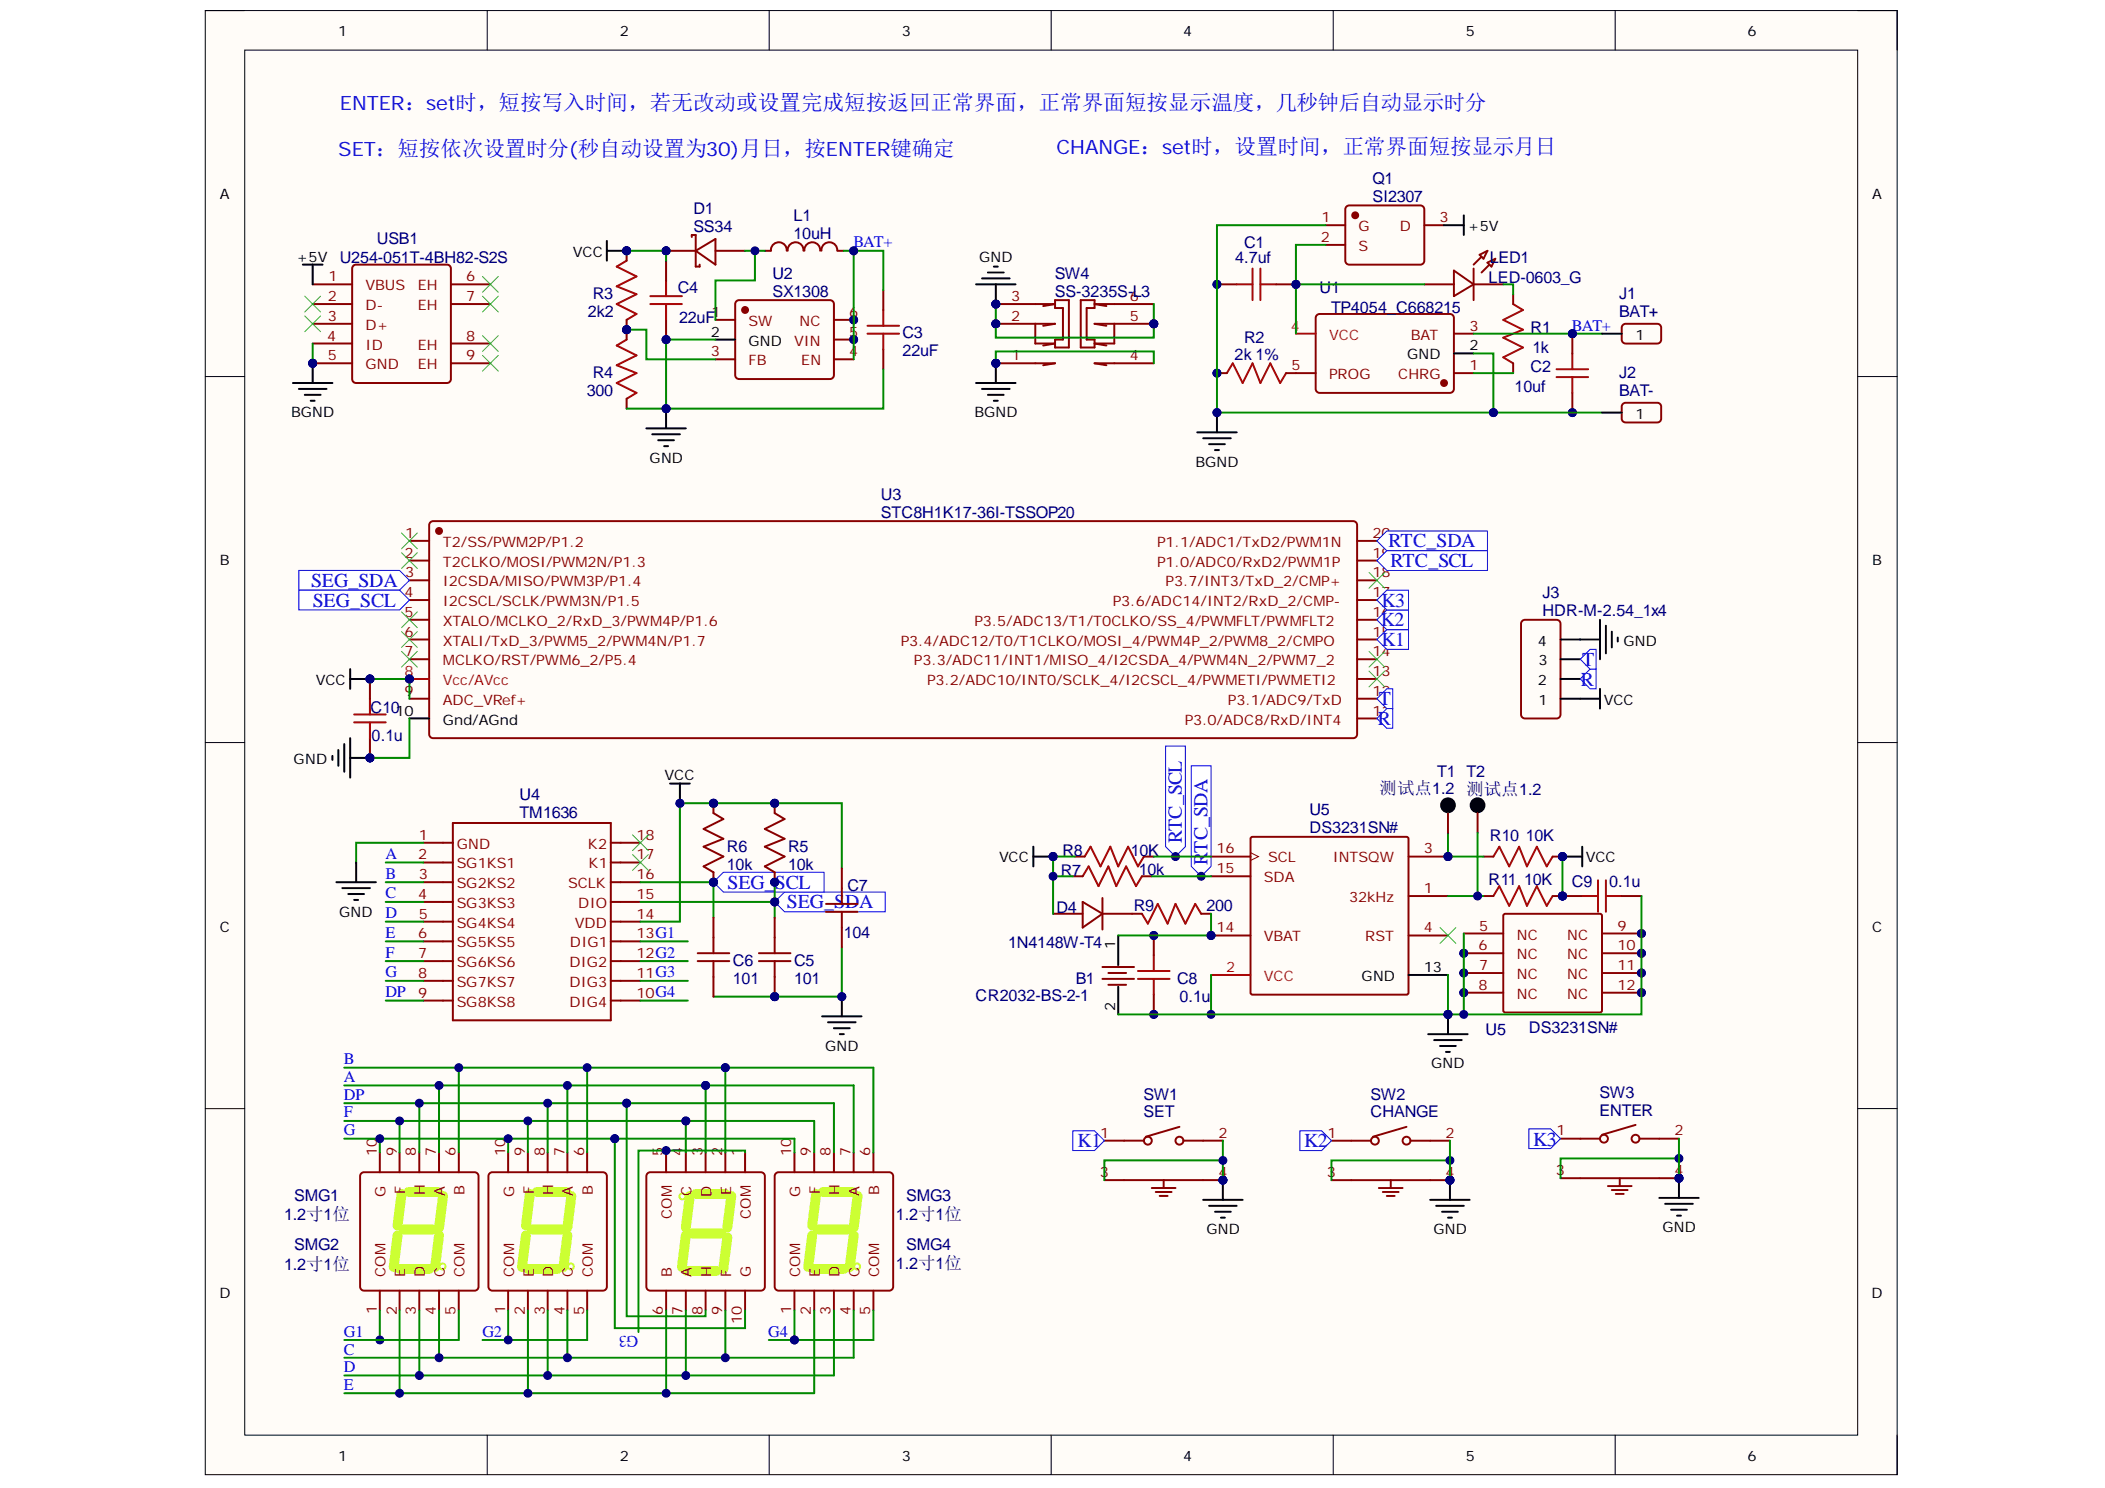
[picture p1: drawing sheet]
<svg xmlns="http://www.w3.org/2000/svg" width="297mm" height="210mm" viewBox="0 0 297 210" stroke-linecap="round" stroke-linejoin="round" font-family="sans-serif">
<defs><g id="words">
<g font-size="2.8" fill="#00f">
<text x="48" y="15.5">ENTER：set时，短按写入时间，若无改动或设置完成短按返回正常界面，正常界面短按显示温度，几秒钟后自动显示时分</text>
<text x="47.7" y="22">SET：短按依次设置时分(秒自动设置为30)月日，按ENTER键确定</text>
<text x="149.1" y="21.7">CHANGE：set时，设置时间，正常界面短按显示月日</text>
<text x="195.9" y="77.2">RTC_SDA</text>
<text x="43.9" y="82.8">SEG_SDA</text>
<text x="196.2" y="80">RTC_SCL</text>
<text x="44.1" y="85.6">SEG_SCL</text>
<text x="194.8" y="88.4">K2</text>
<text x="194.9" y="85.6">K3</text>
<text x="194.9" y="91.1">K1</text>
<text x="223.3" y="93.9">T</text>
<text x="194.6" y="99.5">T</text>
<text x="223.1" y="96.7">R</text>
<text x="194.4" y="102.3">R</text>
<text x="166.8" y="118.9" transform="rotate(-90 166.8 118.9)">RTC_SCL</text>
<text x="102.7" y="125.4">SEG_</text>
<text x="109.4" y="125.4">SCL</text>
<text x="170.4" y="122" transform="rotate(-90 170.4 122)">R</text>
<text x="170.4" y="120.3" transform="rotate(-90 170.4 120.3)">TC_SDA</text>
<text x="111" y="128.2">SEG_SDA</text>
<text x="152.1" y="161.9">K1</text>
<text x="184" y="161.9">K2</text>
<text x="216.3" y="161.6">K3</text>
</g>
<text font-size="2.5" fill="#000080" x="194.7" y="112">测试点1.2 测试点1.2</text>
<g font-size="2.3" fill="#000080">
<text x="193.7" y="25.9">Q1</text>
<text x="193.7" y="28.5">SI2307</text>
<text x="53.2" y="34.4">USB1</text>
<text x="97.8" y="30.2">D1</text>
<text x="97.8" y="32.7">SS34</text>
<text x="112" y="31.2">L1</text>
<text x="112" y="33.7">10uH</text>
<text x="175.6" y="35">C1</text>
<text x="48" y="37.2">U254-051T-4BH82-S2S</text>
<text x="95.6" y="41.4">C4</text>
<text x="109" y="39.4">U2</text>
<text x="109" y="41.9">SX1308</text>
<text x="148.8" y="39.4">SW4</text>
<text x="148.8" y="41.9">SS-3235S-L3</text>
<text x="174.3" y="37.2">4.7uf</text>
<text x="186.2" y="41.3">U1</text>
<text x="210.1" y="40">LED-0603_G</text>
<text x="210.2" y="37.2">LED1</text>
<text x="83" y="44.7">2k2</text>
<text x="83.6" y="42.1">R3</text>
<text x="95.8" y="45.5">22uF</text>
<text x="127.4" y="47.7">C3</text>
<text x="187.8" y="44.1">TP4054_C668215</text>
<text x="216" y="47">R1</text>
<text x="228.5" y="42.2">J1</text>
<text x="228.5" y="44.8">BAT+</text>
<text x="83.6" y="53.3">R4</text>
<text x="127.4" y="50.3">22uF</text>
<text x="174.2" y="50.8">2k 1%</text>
<text x="175.6" y="48.3">R2</text>
<text x="216" y="52.5">C2</text>
<text x="216.2" y="49.8">1k</text>
<text x="228.5" y="53.4">J2</text>
<text x="82.8" y="55.8">300</text>
<text x="213.7" y="55.2">10uf</text>
<text x="228.5" y="55.9">BAT-</text>
<text x="124.3" y="70.5">U3</text>
<text x="124.3" y="73.1">STC8H1K17-36I-TSSOP20</text>
<text x="217.7" y="84.4">J3</text>
<text x="217.7" y="86.9">HDR-M-2.54_1x4</text>
<text x="52.3" y="100.6">C10</text>
<text x="52.4" y="104.5">0.1u</text>
<text x="73.3" y="112.9">U4</text>
<text x="202.8" y="109.7">T1 T2</text>
<text x="73.3" y="115.4">TM1636</text>
<text x="184.8" y="115">U5</text>
<text x="184.8" y="117.5">DS3231SN#</text>
<text x="210.2" y="118.7">R10</text>
<text x="215.3" y="118.7">10K</text>
<text x="102.6" y="120.1">R6</text>
<text x="102.6" y="122.7">10k</text>
<text x="111.2" y="120.1">R5</text>
<text x="111.2" y="122.7">10k</text>
<text x="119.6" y="125.7">C7</text>
<text x="149.7" y="123.5">R7</text>
<text x="149.9" y="120.7">R8</text>
<text x="159.6" y="120.7">10K</text>
<text x="160.7" y="123.4">10k</text>
<text x="210.1" y="124.9">R11</text>
<text x="215.1" y="124.9">10K</text>
<text x="221.8" y="125.1">C9</text>
<text x="227.1" y="125.1">0.1u</text>
<text x="149.1" y="128.7">D4</text>
<text x="160" y="128.5">R9</text>
<text x="170.2" y="128.5">200</text>
<text x="103.4" y="136.3">C6</text>
<text x="112.1" y="136.3">C5</text>
<text x="119.1" y="132.4">104</text>
<text x="142.2" y="133.7">1N4148W-T4</text>
<text x="103.4" y="138.8">101</text>
<text x="112.1" y="138.8">101</text>
<text x="137.7" y="141.2">CR2032-BS-2-1</text>
<text x="151.8" y="138.8">B1</text>
<text x="166.1" y="138.8">C8</text>
<text x="166.4" y="141.3">0.1u</text>
<text x="209.6" y="146">U5</text>
<text x="215.7" y="145.7">DS3231SN#</text>
<text x="161.4" y="155.1">SW1</text>
<text x="193.4" y="155.1">SW2</text>
<text x="225.7" y="154.9">SW3</text>
<text x="161.4" y="157.6">SET</text>
<text x="193.4" y="157.6">CHANGE</text>
<text x="225.7" y="157.4">ENTER</text>
<text x="40.1" y="172.1">1.2寸1位</text>
<text x="41.5" y="169.4">SMG1</text>
<text x="126.4" y="172.1">1.2寸1位</text>
<text x="127.9" y="169.4">SMG3</text>
<text x="40.1" y="179.1">1.2寸1位</text>
<text x="41.5" y="176.4">SMG2</text>
<text x="126.4" y="179">1.2寸1位</text>
<text x="127.9" y="176.3">SMG4</text>
</g>
<g font-size="2.3" fill="#00f">
<text x="120.4" y="34.9">BAT+</text>
<text x="221.8" y="46.6">BAT+</text>
<text x="54.4" y="124">B</text>
<text x="54.4" y="121.2">A</text>
<text x="54.4" y="129.5">D</text>
<text x="54.4" y="126.7">C</text>
<text x="54.4" y="137.9">G</text>
<text x="54.4" y="135.1">F</text>
<text x="54.4" y="132.3">E</text>
<text x="54.4" y="140.7">DP</text>
<text x="48.5" y="152.7">A</text>
<text x="48.5" y="150.1">B</text>
<text x="48.5" y="155.2">DP</text>
<text x="48.5" y="157.6">F</text>
<text x="48.5" y="160.2">G</text>
<text x="48.5" y="191.1">C</text>
<text x="48.5" y="188.6">G1</text>
<text x="68.1" y="188.6">G2</text>
<text x="90.1" y="188.4" transform="rotate(-180 90.1 188.4)">G3</text>
<text x="108.4" y="188.6">G4</text>
<text x="48.5" y="193.5">D</text>
<text x="48.5" y="196.1">E</text>
</g>
<g font-size="2">
<text x="47.7" y="5.1">1</text>
<text x="87.4" y="5.1">2</text>
<text x="127.3" y="5.1">3</text>
<text x="166.9" y="5.1">4</text>
<text x="206.9" y="5.1">5</text>
<text x="246.6" y="5.1">6</text>
<text x="31" y="28.1">A</text>
<text x="264.2" y="28.1">A</text>
<text x="207.1" y="32.6">+5V</text>
<text x="41.9" y="36.9">+5V</text>
<text x="80.8" y="36.2">VCC</text>
<text x="138.2" y="36.9">GND</text>
<text x="100.3" y="47.5">2</text>
<text x="230.8" y="47.9">1</text>
<text x="105.6" y="48.7">GND</text>
<text x="198.6" y="50.7">GND</text>
<text x="207.4" y="49.4">2</text>
<text x="41.1" y="58.9">BGND</text>
<text x="137.5" y="58.9">BGND</text>
<text x="230.8" y="59">1</text>
<text x="91.7" y="65.3">GND</text>
<text x="168.7" y="65.9">BGND</text>
<text x="31" y="79.7">B</text>
<text x="264.2" y="79.7">B</text>
<text x="217" y="91.1">4</text>
<text x="217.1" y="93.9">3</text>
<text x="229.1" y="91.1">GND</text>
<text x="44.6" y="96.6">VCC</text>
<text x="55.8" y="100.9">10</text>
<text x="217" y="96.6">2</text>
<text x="217.1" y="99.4">1</text>
<text x="226.3" y="99.4">VCC</text>
<text x="41.4" y="107.7">GND</text>
<text x="62.5" y="102.2">Gnd/AGnd</text>
<text x="93.8" y="110.1">VCC</text>
<text x="141" y="121.6">VCC</text>
<text x="223.8" y="121.6">VCC</text>
<text x="31" y="131.4">C</text>
<text x="47.9" y="129.3">GND</text>
<text x="264.2" y="131.4">C</text>
<text x="157.4" y="133.9" transform="rotate(-90 157.4 133.9)">1</text>
<text x="200.9" y="137.1">13</text>
<text x="157.4" y="142.6" transform="rotate(-90 157.4 142.6)">2</text>
<text x="192.1" y="138.4">GND</text>
<text x="116.5" y="148.3">GND</text>
<text x="201.9" y="150.7">GND</text>
<text x="234.6" y="173.9">GND</text>
<text x="170.2" y="174.1">GND</text>
<text x="202.3" y="174.1">GND</text>
<text x="31" y="183.1">D</text>
<text x="264.1" y="183.1">D</text>
<text x="47.7" y="206">1</text>
<text x="87.4" y="206">2</text>
<text x="127.3" y="206">3</text>
<text x="166.9" y="206">4</text>
<text x="206.9" y="206">5</text>
<text x="246.6" y="206">6</text>
</g>
<g font-size="2" fill="#800">
<text x="186.4" y="34.1">2</text>
<text x="186.5" y="31.3">1</text>
<text x="191.7" y="32.6">G</text>
<text x="191.7" y="35.4">S</text>
<text x="197.6" y="32.6">D</text>
<text x="203.1" y="31.3">3</text>
<text x="46.3" y="39.7">1</text>
<text x="51.6" y="41">VBUS</text>
<text x="58.9" y="41">EH</text>
<text x="65.8" y="39.7">6</text>
<text x="46.3" y="42.5">2</text>
<text x="46.3" y="45.3">3</text>
<text x="51.6" y="43.8">D-</text>
<text x="51.6" y="46.5">D+</text>
<text x="58.9" y="43.8">EH</text>
<text x="65.8" y="42.5">7</text>
<text x="100.4" y="44.7">1</text>
<text x="105.6" y="46">SW</text>
<text x="112.8" y="46">NC</text>
<text x="119.8" y="47.5">5</text>
<text x="119.8" y="44.7">6</text>
<text x="142.7" y="45.3">2</text>
<text x="142.7" y="42.5">3</text>
<text x="159.4" y="45.3">5</text>
<text x="159.4" y="42.5">6</text>
<text x="199.1" y="47.9">BAT</text>
<text x="207.4" y="46.6">3</text>
<text x="46.2" y="48.1">4</text>
<text x="46.3" y="50.9">5</text>
<text x="51.6" y="52.1">GND</text>
<text x="51.6" y="49.3">ID</text>
<text x="58.9" y="49.3">EH</text>
<text x="58.9" y="52.1">EH</text>
<text x="65.8" y="48.1">8</text>
<text x="65.8" y="50.9">9</text>
<text x="100.3" y="50.3">3</text>
<text x="105.6" y="51.5">FB</text>
<text x="112.1" y="48.7">VIN</text>
<text x="113.1" y="51.5">EN</text>
<text x="119.8" y="50.3">4</text>
<text x="142.8" y="50.9">1</text>
<text x="159.4" y="50.9">4</text>
<text x="182.2" y="52.2">5</text>
<text x="187.6" y="53.5">PROG</text>
<text x="197.3" y="53.5">CHRG</text>
<text x="207.4" y="52.2">1</text>
<text x="57.2" y="75.9">1</text>
<text x="62.5" y="77.1">T2/SS/PWM2P/P1.2</text>
<text x="163.3" y="77.1">P1.1/ADC1/TxD2/PWM1N</text>
<text x="193.7" y="75.9">20</text>
<text x="57.1" y="78.6">2</text>
<text x="57.2" y="81.4">3</text>
<text x="62.5" y="79.9">T2CLKO/MOSI/PWM2N/P1.3</text>
<text x="62.5" y="82.7">I2CSDA/MISO/PWM3P/P1.4</text>
<text x="163.3" y="79.9">P1.0/ADC0/RxD2/PWM1P</text>
<text x="164.5" y="82.7">P3.7/INT3/TxD_2/CMP+</text>
<text x="193.7" y="81.4">18</text>
<text x="193.7" y="78.6">19</text>
<text x="57.1" y="84.2">4</text>
<text x="57.1" y="87">5</text>
<text x="57.1" y="89.8">6</text>
<text x="62.5" y="85.5">I2CSCL/SCLK/PWM3N/P1.5</text>
<text x="62.5" y="88.3">XTALO/MCLKO_2/RxD_3/PWM4P/P1.6</text>
<text x="137.5" y="88.3">P3.5/ADC13/T1/T0CLKO/SS_4/PWMFLT/PWMFLT2</text>
<text x="157" y="85.5">P3.6/ADC14/INT2/RxD_2/CMP-</text>
<text x="193.7" y="89.8">15</text>
<text x="193.7" y="87">16</text>
<text x="193.7" y="84.2">17</text>
<text x="57.1" y="92.6">7</text>
<text x="62.5" y="91.1">XTALI/TxD_3/PWM5_2/PWM4N/P1.7</text>
<text x="62.5" y="93.9">MCLKO/RST/PWM6_2/P5.4</text>
<text x="127.1" y="91.1">P3.4/ADC12/T0/T1CLKO/MOSI_4/PWM4P_2/PWM8_2/CMPO</text>
<text x="129" y="93.9">P3.3/ADC11/INT1/MISO_4/I2CSDA_4/PWM4N_2/PWM7_2</text>
<text x="193.7" y="95.4">13</text>
<text x="193.7" y="92.6">14</text>
<text x="57.1" y="98.2">9</text>
<text x="62.5" y="99.4">ADC_VRef+</text>
<text x="130.8" y="96.6">P3.2/ADC10/INT0/SCLK_4/I2CSCL_4/PWMETI/PWMETI2</text>
<text x="173.3" y="99.4">P3.1/ADC9/TxD</text>
<text x="193.7" y="100.9">11</text>
<text x="193.7" y="98.2">12</text>
<text x="167.2" y="102.2">P3.0/ADC8/RxD/INT4</text>
<text x="59.1" y="118.4">1</text>
<text x="64.4" y="119.7">GND</text>
<text x="83" y="119.7">K2</text>
<text x="89.8" y="118.4">18</text>
<text x="59" y="121.2">2</text>
<text x="59.1" y="124">3</text>
<text x="64.4" y="122.5">SG1KS1</text>
<text x="64.4" y="125.3">SG2KS2</text>
<text x="80.2" y="125.3">SCLK</text>
<text x="83" y="122.5">K1</text>
<text x="89.8" y="124">16</text>
<text x="89.8" y="121.2">17</text>
<text x="171.7" y="123.2">15</text>
<text x="171.7" y="120.4">16</text>
<text x="178.4" y="124.4">SDA</text>
<text x="178.9" y="121.6">SCL</text>
<text x="188.1" y="121.6">INTSQW</text>
<text x="200.9" y="126">1</text>
<text x="200.9" y="120.4">3</text>
<text x="59" y="126.8">4</text>
<text x="59.1" y="129.6">5</text>
<text x="64.4" y="128.1">SG3KS3</text>
<text x="64.4" y="130.9">SG4KS4</text>
<text x="81.1" y="130.9">VDD</text>
<text x="81.6" y="128.1">DIO</text>
<text x="89.8" y="129.6">14</text>
<text x="89.8" y="126.8">15</text>
<text x="171.7" y="131.5">14</text>
<text x="190.4" y="127.2">32kHz</text>
<text x="200.9" y="131.5">4</text>
<text x="208.7" y="131.3">5</text>
<text x="228.2" y="131.3">9</text>
<text x="59" y="132.4">6</text>
<text x="59" y="135.2">7</text>
<text x="59" y="138">8</text>
<text x="64.4" y="133.6">SG5KS5</text>
<text x="64.4" y="136.4">SG6KS6</text>
<text x="80.3" y="136.4">DIG2</text>
<text x="80.4" y="133.6">DIG1</text>
<text x="89.8" y="138">11G3</text>
<text x="89.8" y="135.2">12G2</text>
<text x="89.8" y="132.4">13G1</text>
<text x="178.4" y="132.8">VBAT</text>
<text x="192.6" y="132.8">RST</text>
<text x="208.6" y="134.1">6</text>
<text x="208.7" y="136.9">7</text>
<text x="214" y="132.5">NC</text>
<text x="214" y="135.3">NC</text>
<text x="221.1" y="132.5">NC</text>
<text x="221.1" y="135.3">NC</text>
<text x="228.2" y="134.1">10</text>
<text x="228.2" y="136.9">11</text>
<text x="59" y="140.7">9</text>
<text x="64.4" y="139.2">SG7KS7</text>
<text x="64.4" y="142">SG8KS8</text>
<text x="80.3" y="142">DIG4</text>
<text x="80.3" y="139.2">DIG3</text>
<text x="89.8" y="140.7">10G4</text>
<text x="208.6" y="139.6">8</text>
<text x="214" y="138.1">NC</text>
<text x="214" y="140.9">NC</text>
<text x="221.1" y="138.1">NC</text>
<text x="221.1" y="140.9">NC</text>
<text x="228.2" y="139.6">12</text>
<text x="155.3" y="160.5">1</text>
<text x="171.9" y="160.5">2</text>
<text x="187.3" y="160.5">1</text>
<text x="204" y="160.5">2</text>
<text x="219.6" y="160.2">1</text>
<text x="236.3" y="160.2">2</text>
<text x="53.2" y="163.1" transform="rotate(-90 53.2 163.1)">10</text>
<text x="56" y="163.1" transform="rotate(-90 56 163.1)">9</text>
<text x="58.7" y="163.1" transform="rotate(-90 58.7 163.1)">8</text>
<text x="61.5" y="163.1" transform="rotate(-90 61.5 163.1)">7</text>
<text x="64.3" y="163.1" transform="rotate(-90 64.3 163.1)">6</text>
<text x="71.3" y="163.1" transform="rotate(-90 71.3 163.1)">10</text>
<text x="74.1" y="163.1" transform="rotate(-90 74.1 163.1)">9</text>
<text x="76.9" y="163.1" transform="rotate(-90 76.9 163.1)">8</text>
<text x="79.7" y="163.1" transform="rotate(-90 79.7 163.1)">7</text>
<text x="82.5" y="163.1" transform="rotate(-90 82.5 163.1)">6</text>
<text x="93.5" y="163.1" transform="rotate(-90 93.5 163.1)">5</text>
<text x="96.3" y="163.1" transform="rotate(-90 96.3 163.1)">4</text>
<text x="99.1" y="163.1" transform="rotate(-90 99.1 163.1)">3</text>
<text x="101.9" y="163.1" transform="rotate(-90 101.9 163.1)">2</text>
<text x="104.7" y="163.1" transform="rotate(-90 104.7 163.1)">1</text>
<text x="111.6" y="163.1" transform="rotate(-90 111.6 163.1)">10</text>
<text x="114.4" y="163.1" transform="rotate(-90 114.4 163.1)">9</text>
<text x="117.2" y="163.1" transform="rotate(-90 117.2 163.1)">8</text>
<text x="120" y="163.1" transform="rotate(-90 120 163.1)">7</text>
<text x="122.8" y="163.1" transform="rotate(-90 122.8 163.1)">6</text>
<text x="155.2" y="166.1">3</text>
<text x="171.9" y="166.1">4</text>
<text x="187.2" y="166.1">3</text>
<text x="204" y="166.1">4</text>
<text x="219.5" y="165.7">3</text>
<text x="236.3" y="165.7">4</text>
<text x="54.4" y="168.8" transform="rotate(-90 54.4 168.8)">G</text>
<text x="57.2" y="168.5" transform="rotate(-90 57.2 168.5)">F</text>
<text x="60" y="168.6" transform="rotate(-90 60 168.6)">H</text>
<text x="62.7" y="168.7" transform="rotate(-90 62.7 168.7)">A</text>
<text x="65.5" y="168.6" transform="rotate(-90 65.5 168.6)">B</text>
<text x="72.6" y="168.8" transform="rotate(-90 72.6 168.8)">G</text>
<text x="75.4" y="168.5" transform="rotate(-90 75.4 168.5)">F</text>
<text x="78.1" y="168.6" transform="rotate(-90 78.1 168.6)">H</text>
<text x="80.8" y="168.7" transform="rotate(-90 80.8 168.7)">A</text>
<text x="83.6" y="168.6" transform="rotate(-90 83.6 168.6)">B</text>
<text x="94.8" y="171.9" transform="rotate(-90 94.8 171.9)">COM</text>
<text x="97.6" y="168.7" transform="rotate(-90 97.6 168.7)">C</text>
<text x="100.4" y="168.8" transform="rotate(-90 100.4 168.8)">D</text>
<text x="103.2" y="168.5" transform="rotate(-90 103.2 168.5)">E</text>
<text x="106" y="171.9" transform="rotate(-90 106 171.9)">COM</text>
<text x="112.9" y="168.8" transform="rotate(-90 112.9 168.8)">G</text>
<text x="115.7" y="168.5" transform="rotate(-90 115.7 168.5)">F</text>
<text x="118.5" y="168.6" transform="rotate(-90 118.5 168.6)">H</text>
<text x="121.3" y="168.7" transform="rotate(-90 121.3 168.7)">A</text>
<text x="124.1" y="168.6" transform="rotate(-90 124.1 168.6)">B</text>
<text x="53.2" y="185.3" transform="rotate(-90 53.2 185.3)">1</text>
<text x="54.4" y="180.1" transform="rotate(-90 54.4 180.1)">COM</text>
<text x="56" y="185.4" transform="rotate(-90 56 185.4)">2</text>
<text x="57.2" y="180.1" transform="rotate(-90 57.2 180.1)">E</text>
<text x="58.7" y="185.4" transform="rotate(-90 58.7 185.4)">3</text>
<text x="60" y="180.1" transform="rotate(-90 60 180.1)">D</text>
<text x="61.5" y="185.5" transform="rotate(-90 61.5 185.5)">4</text>
<text x="62.7" y="180.1" transform="rotate(-90 62.7 180.1)">C</text>
<text x="64.3" y="185.4" transform="rotate(-90 64.3 185.4)">5</text>
<text x="65.5" y="180.1" transform="rotate(-90 65.5 180.1)">COM</text>
<text x="71.3" y="185.3" transform="rotate(-90 71.3 185.3)">1</text>
<text x="72.6" y="180.1" transform="rotate(-90 72.6 180.1)">COM</text>
<text x="74.1" y="185.4" transform="rotate(-90 74.1 185.4)">2</text>
<text x="75.4" y="180.1" transform="rotate(-90 75.4 180.1)">E</text>
<text x="76.9" y="185.4" transform="rotate(-90 76.9 185.4)">3</text>
<text x="78.1" y="180.1" transform="rotate(-90 78.1 180.1)">D</text>
<text x="79.7" y="185.5" transform="rotate(-90 79.7 185.5)">4</text>
<text x="80.8" y="180.1" transform="rotate(-90 80.8 180.1)">C</text>
<text x="82.5" y="185.4" transform="rotate(-90 82.5 185.4)">5</text>
<text x="83.6" y="180.1" transform="rotate(-90 83.6 180.1)">COM</text>
<text x="93.5" y="185.5" transform="rotate(-90 93.5 185.5)">6</text>
<text x="94.8" y="180.1" transform="rotate(-90 94.8 180.1)">B</text>
<text x="96.3" y="185.4" transform="rotate(-90 96.3 185.4)">7</text>
<text x="97.6" y="180.1" transform="rotate(-90 97.6 180.1)">A</text>
<text x="99.1" y="185.4" transform="rotate(-90 99.1 185.4)">8</text>
<text x="100.4" y="180.1" transform="rotate(-90 100.4 180.1)">H</text>
<text x="101.9" y="185.4" transform="rotate(-90 101.9 185.4)">9</text>
<text x="103.2" y="180.1" transform="rotate(-90 103.2 180.1)">F</text>
<text x="106" y="180.1" transform="rotate(-90 106 180.1)">G</text>
<text x="111.6" y="185.3" transform="rotate(-90 111.6 185.3)">1</text>
<text x="112.9" y="180.1" transform="rotate(-90 112.9 180.1)">COM</text>
<text x="114.4" y="185.4" transform="rotate(-90 114.4 185.4)">2</text>
<text x="115.7" y="180.1" transform="rotate(-90 115.7 180.1)">E</text>
<text x="117.2" y="185.4" transform="rotate(-90 117.2 185.4)">3</text>
<text x="118.5" y="180.1" transform="rotate(-90 118.5 180.1)">D</text>
<text x="120" y="185.5" transform="rotate(-90 120 185.5)">4</text>
<text x="121.3" y="180.1" transform="rotate(-90 121.3 180.1)">C</text>
<text x="122.8" y="185.4" transform="rotate(-90 122.8 185.4)">5</text>
<text x="124.1" y="180.1" transform="rotate(-90 124.1 180.1)">COM</text>
<text x="104.7" y="186.8" transform="rotate(-90 104.7 186.8)">10</text>
</g>
<g font-size="2" fill="#f00">
<text x="182.2" y="46.6">4</text>
<text x="187.6" y="47.9">VCC</text>
<text x="57.1" y="95.4">8</text>
<text x="62.5" y="96.6">Vcc/AVcc</text>
<text x="173" y="137.1">2</text>
<text x="178.4" y="138.4">VCC</text>
</g>
</g></defs>
<path d="M29 1.5h238.7v206.5h-238.7z" fill-rule="evenodd" fill="#fffcf8"/>
<path d="M29 1.5h238.7v206.5h-238.7z" fill="none" stroke="#000" stroke-width=".14"/>
<path d="M34.5 7.1h227.6v195.3h-227.6z" fill-rule="evenodd" fill="#fffcf8"/>
<g fill="none" stroke="#000" stroke-width=".14">
<path d="M29 1.5h5.5M34.5 7.1h227.6v195.3h-227.6zM68.8 1.5v5.6M108.5 1.5v5.6M148.3 1.5v5.6M188.1 1.5v5.6M227.9 1.5v5.6M262.1 1.5h5.6v5.6M29 53.1h5.5M262.1 53.1h5.6M29 104.8h5.5M262.1 104.8h5.6"/>
<path d="M29 156.4h5.5M262.1 156.4h5.6M68.8 202.4v5.6M108.5 202.4v5.6M148.3 202.4v5.6M188.1 202.4v5.6M227.9 202.4v5.6M267.7 202.4v5.6"/>
</g>
<path d="M185.7 44.6l.2-.2 .3-.1h18.4l.3 .1 .2 .2 .1 .2v10.1l-.1 .2-.2 .2-.3 .1h-18.4l-.3-.1-.2-.2v-.2v-10.1z" fill="none" stroke="#800" stroke-width=".27"/>
<circle cx="203.8" cy="54" r=".42" fill="#800"/>
<g fill="none" stroke="#800" stroke-width=".27">
<path d="M205.2 38.2l2.7 1.9-2.7 1.7zM207.9 37.9v4.4M208.8 35.9l1.1-.5-.6 1.1zM209.1 36.2l-1.2 1.1M209.9 37l1.1-.5-.5 1.1zM210.2 37.3l-1.1 1.1M182.9 52.6h2.8M201 40.1h4.2M205.2 52.6h2.7M205.2 47.1h2.7M207.9 40.1h4.2M213.5 41.5v1.4"/>
<path d="M213.5 51.3v1.3"/>
<circle cx="203.8" cy="54" r=".42"/>
</g>
<path d="M205.2 49.9h2.7" fill="none" stroke="#000" stroke-width=".27"/>
<path d="M182.9 47.1h2.8" fill="none" stroke="#f00" stroke-width=".27"/>
<path d="M213.5 42.9l1.4 .8-2.8 1.4 2.8 1.4-2.8 1.1 2.8 1.4-2.8 1.4 1.4 .9" fill="none" stroke="#a00000" stroke-width=".27"/>
<circle cx="171.7" cy="40.1" r=".56" fill="#000080"/>
<circle cx="171.7" cy="40.1" r=".56" fill="none" stroke="#000080" stroke-width=".14"/>
<circle cx="182.9" cy="40.1" r=".56" fill="#000080"/>
<circle cx="182.9" cy="40.1" r=".56" fill="none" stroke="#000080" stroke-width=".14"/>
<path d="M176.7 37.9v4.4" fill="none" stroke="#a00000" stroke-width=".27"/>
<path d="M171.7 40.1h2.8" fill="none" stroke="#800" stroke-width=".27"/>
<circle cx="171.7" cy="40.1" r=".56" fill="#000080"/>
<circle cx="171.7" cy="40.1" r=".56" fill="none" stroke="#000080" stroke-width=".14"/>
<path d="M177.9 37.9v4.4M177.9 40.1h2.2" fill="none" stroke="#a00000" stroke-width=".27"/>
<path d="M180.1 40.1h2.8" fill="none" stroke="#800" stroke-width=".27"/>
<circle cx="182.9" cy="40.1" r=".56" fill="#000080"/>
<circle cx="182.9" cy="40.1" r=".56" fill="none" stroke="#000080" stroke-width=".14"/>
<path d="M174.5 40.1h2.2" fill="none" stroke="#a00000" stroke-width=".27"/>
<circle cx="221.9" cy="58.2" r=".55" fill="#000080"/>
<circle cx="221.9" cy="58.2" r=".55" fill="none" stroke="#000080" stroke-width=".14"/>
<circle cx="221.9" cy="47.1" r=".56" fill="#000080"/>
<circle cx="221.9" cy="47.1" r=".56" fill="none" stroke="#000080" stroke-width=".14"/>
<path d="M219.6 53.2h4.5" fill="none" stroke="#a00000" stroke-width=".27"/>
<path d="M221.9 55.4v2.8" fill="none" stroke="#800" stroke-width=".27"/>
<circle cx="221.9" cy="58.2" r=".55" fill="#000080"/>
<circle cx="221.9" cy="58.2" r=".55" fill="none" stroke="#000080" stroke-width=".14"/>
<path d="M219.6 52.1h4.5M221.9 49.9v2.2" fill="none" stroke="#a00000" stroke-width=".27"/>
<path d="M221.9 47.1v2.8" fill="none" stroke="#800" stroke-width=".27"/>
<circle cx="221.9" cy="47.1" r=".56" fill="#000080"/>
<circle cx="221.9" cy="47.1" r=".56" fill="none" stroke="#000080" stroke-width=".14"/>
<path d="M221.9 53.2v2.2" fill="none" stroke="#a00000" stroke-width=".27"/>
<path d="M189.9 29.3l.2-.2 .3-.1h10l.3 .1 .2 .2 .1 .2v7.3l-.1 .3-.2 .2h-.3h-10h-.3l-.2-.2-.1-.3v-7.3z" fill="none" stroke="#800" stroke-width=".27"/>
<circle cx="191.2" cy="30.4" r=".42" fill="#800"/>
<g fill="none" stroke="#800" stroke-width=".27">
<path d="M187.1 31.8h2.7M187.1 34.5h2.7M201 31.8h2.8"/>
<circle cx="191.2" cy="30.4" r=".42"/>
</g>
<circle cx="171.7" cy="52.6" r=".56" fill="#000080"/>
<circle cx="171.7" cy="52.6" r=".56" fill="none" stroke="#000080" stroke-width=".14"/>
<path d="M173.1 52.6l.9-1.3 1.4 2.7 1.3-2.7 1.2 2.7 1.4-2.7 1.3 2.7 .9-1.4" fill="none" stroke="#a00000" stroke-width=".27"/>
<path d="M171.7 52.6h1.4M181.5 52.6h1.4" fill="none" stroke="#800" stroke-width=".27"/>
<circle cx="171.7" cy="52.6" r=".56" fill="#000080"/>
<circle cx="171.7" cy="52.6" r=".56" fill="none" stroke="#000080" stroke-width=".14"/>
<path d="M187.1 34.5h-4.2v12.6M187.1 31.8h-15.4v26.4h39v-8.3h-2.8" fill="none" stroke="#080" stroke-width=".27"/>
<circle cx="210.7" cy="58.2" r=".56" fill="#000080"/>
<circle cx="210.7" cy="58.2" r=".56" fill="none" stroke="#000080" stroke-width=".14"/>
<circle cx="171.7" cy="58.2" r=".56" fill="#000080"/>
<circle cx="171.7" cy="58.2" r=".56" fill="none" stroke="#000080" stroke-width=".14"/>
<path d="M168.9 61h5.6M169.8 61.8h3.9M170.6 62.7h2.2" fill="none" stroke="#000" stroke-width=".27"/>
<path d="M171.7 58.2v2.8M171.4 63.5h.6" fill="none" stroke="#000" stroke-width=".28"/>
<circle cx="171.7" cy="58.2" r=".56" fill="#000080"/>
<circle cx="171.7" cy="58.2" r=".56" fill="none" stroke="#000080" stroke-width=".14"/>
<path d="M182.9 40.1h18.1M207.9 52.6h5.6M212.1 40.1h1.4v1.4" fill="none" stroke="#080" stroke-width=".27"/>
<circle cx="182.9" cy="40.1" r=".56" fill="#000080"/>
<circle cx="182.9" cy="40.1" r=".56" fill="none" stroke="#000080" stroke-width=".14"/>
<path d="M207.9 47.1h18.2M210.7 58.2h15.4" fill="none" stroke="#080" stroke-width=".27"/>
<circle cx="210.7" cy="58.2" r=".56" fill="#000080"/>
<circle cx="210.7" cy="58.2" r=".56" fill="none" stroke="#000080" stroke-width=".14"/>
<path d="M228.9 46l.2-.2 .3-.1h4.5l.2 .1 .2 .2 .1 .2-.1 2-.2 .2-.2 .1h-4.5l-.3-.1-.2-.2-.1-.3zM228.9 57.1l.2-.2 .3-.1 4.7 .1 .2 .2 .1 .3-.1 1.9-.2 .2-.2 .1-4.8-.1-.2-.2-.1-.3z" fill="none" stroke="#800" stroke-width=".27"/>
<path d="M226.1 47.1h2.7M226.1 58.2h2.7" fill="none" stroke="#000" stroke-width=".27"/>
<circle cx="44.1" cy="51.2" r=".56" fill="#000080"/>
<circle cx="44.1" cy="51.2" r=".56" fill="none" stroke="#000080" stroke-width=".14"/>
<path d="M49.8 37.6l.2-.2 .3-.1h12.8l.2 .1 .2 .2 .1 .3v15.6l-.1 .3-.2 .2h-.2h-12.8h-.3l-.2-.2-.1-.3v-15.6zM44.1 51.2h5.6" fill="none" stroke="#800" stroke-width=".28"/>
<circle cx="44.1" cy="51.2" r=".56" fill="#000080"/>
<circle cx="44.1" cy="51.2" r=".56" fill="none" stroke="#000080" stroke-width=".14"/>
<path d="M44.1 40.1h5.6M44.1 42.9h5.6M44.1 45.7h5.6M44.1 48.5h5.6M63.6 40.1h5.6M63.6 42.9h5.6M63.6 48.5h5.6M63.6 51.2h5.6" fill="none" stroke="#800" stroke-width=".28"/>
<path d="M68.1 39l2.2 2.2M70.3 39l-2.2 2.2M68.1 41.8l2.2 2.2M68.1 47.3l2.2 2.3M68.1 50.1l2.2 2.3M70.3 41.8l-2.2 2.2M70.3 47.3l-2.2 2.3M70.3 50.1l-2.2 2.3" fill="none" stroke="#3c3" stroke-width=".14"/>
<path d="M41.3 54h5.6M42.2 54.9h3.9M43 55.7h2.2M43.8 56.5h.6M44.1 51.2v2.8" fill="none" stroke="#000" stroke-width=".28"/>
<circle cx="44.1" cy="51.2" r=".56" fill="#000080"/>
<circle cx="44.1" cy="51.2" r=".56" fill="none" stroke="#000080" stroke-width=".14"/>
<path d="M44.1 48.5v2.7" fill="none" stroke="#080" stroke-width=".28"/>
<circle cx="44.1" cy="51.2" r=".56" fill="#000080"/>
<circle cx="44.1" cy="51.2" r=".56" fill="none" stroke="#000080" stroke-width=".14"/>
<path d="M203.8 31.8h2.8M206.6 30.4v2.8" fill="none" stroke="#000" stroke-width=".27"/>
<circle cx="120.5" cy="47.9" r=".56" fill="#000080"/>
<circle cx="120.5" cy="47.9" r=".56" fill="none" stroke="#000080" stroke-width=".14"/>
<circle cx="120.5" cy="45.1" r=".56" fill="#000080"/>
<circle cx="120.5" cy="45.1" r=".56" fill="none" stroke="#000080" stroke-width=".14"/>
<path d="M103.8 42.6l.2-.2 .3-.1h12.8l.3 .1 .2 .2 .1 .3v10l-.1 .3-.2 .2-.3 .1h-12.8l-.3-.1-.2-.2-.1-.3v-10z" fill="none" stroke="#800" stroke-width=".28"/>
<circle cx="105.1" cy="43.7" r=".42" fill="#800"/>
<g fill="none" stroke="#800" stroke-width=".28">
<path d="M101 45.1h2.7M101 50.7h2.7M117.7 50.7h2.8M117.7 47.9h2.8"/>
<circle cx="105.1" cy="43.7" r=".42"/>
</g>
<path d="M101 47.9h2.7" fill="none" stroke="#000" stroke-width=".28"/>
<circle cx="120.5" cy="47.9" r=".56" fill="#000080"/>
<circle cx="120.5" cy="47.9" r=".56" fill="none" stroke="#000080" stroke-width=".14"/>
<path d="M117.7 45.1h2.8" fill="none" stroke="#800" stroke-width=".28"/>
<circle cx="120.5" cy="45.1" r=".56" fill="#000080"/>
<circle cx="120.5" cy="45.1" r=".56" fill="none" stroke="#000080" stroke-width=".14"/>
<path d="M122.4 47.1h4.5M122.4 46h4.5M124.6 43.7v2.3M124.6 47.1v2.2" fill="none" stroke="#a00000" stroke-width=".28"/>
<path d="M124.6 40.9v2.8M124.6 49.3v2.8" fill="none" stroke="#800" stroke-width=".28"/>
<circle cx="94" cy="47.9" r=".56" fill="#000080"/>
<circle cx="94" cy="47.9" r=".56" fill="none" stroke="#000080" stroke-width=".14"/>
<path d="M91.8 42.9h4.4" fill="none" stroke="#a00000" stroke-width=".28"/>
<path d="M94 45.1v2.8" fill="none" stroke="#800" stroke-width=".28"/>
<circle cx="94" cy="47.9" r=".56" fill="#000080"/>
<circle cx="94" cy="47.9" r=".56" fill="none" stroke="#000080" stroke-width=".14"/>
<path d="M94 39.6v2.2M91.8 41.8h4.4M94 42.9v2.2" fill="none" stroke="#a00000" stroke-width=".28"/>
<path d="M94 36.8v2.8" fill="none" stroke="#800" stroke-width=".28"/>
<circle cx="94" cy="35.4" r=".56" fill="#000080"/>
<circle cx="94" cy="35.4" r=".56" fill="none" stroke="#000080" stroke-width=".14"/>
<path d="M94 35.4h4.2M101 35.4h4.1" fill="none" stroke="#800" stroke-width=".28"/>
<circle cx="94" cy="35.4" r=".56" fill="#000080"/>
<circle cx="94" cy="35.4" r=".56" fill="none" stroke="#000080" stroke-width=".14"/>
<path d="M97.6 33.4v-.2h.6v4.4h.5v-.3M98.2 35.4l2.8-1.7v3.6zM107.9 35.4h.9M108.8 35.4a1.11 1.11 0 0 1 1.1-1.2 1.11 1.11 0 0 1 1.1 1.2M111.2 35.4a1.11 1.11 0 0 1 1.1-1.2 1.11 1.11 0 0 1 1.1 1.2M113.5 35.4a1.11 1.11 0 0 1 1.1-1.2 1.11 1.11 0 0 1 1.1 1.2M115.9 35.4a1.11 1.11 0 0 1 1.1-1.2 1.11 1.11 0 0 1 1.1 1.2M118.2 35.4h.9" fill="none" stroke="#800" stroke-width=".28"/>
<circle cx="88.4" cy="35.4" r=".55" fill="#000080"/>
<circle cx="88.4" cy="35.4" r=".55" fill="none" stroke="#000080" stroke-width=".14"/>
<circle cx="88.4" cy="46.5" r=".56" fill="#000080"/>
<circle cx="88.4" cy="46.5" r=".56" fill="none" stroke="#000080" stroke-width=".14"/>
<path d="M88.4 36.8l-1.4 .8 2.8 1.4-2.8 1.4" fill="none" stroke="#a00000" stroke-width=".28"/>
<path d="M88.4 35.4v1.4" fill="none" stroke="#800" stroke-width=".28"/>
<circle cx="88.4" cy="35.4" r=".55" fill="#000080"/>
<circle cx="88.4" cy="35.4" r=".55" fill="none" stroke="#000080" stroke-width=".14"/>
<path d="M87 40.4l2.8 1.1-2.8 1.4 2.8 1.4-1.4 .8" fill="none" stroke="#a00000" stroke-width=".28"/>
<path d="M88.4 45.1v1.4" fill="none" stroke="#800" stroke-width=".28"/>
<circle cx="88.4" cy="46.5" r=".56" fill="#000080"/>
<circle cx="88.4" cy="46.5" r=".56" fill="none" stroke="#000080" stroke-width=".14"/>
<circle cx="88.4" cy="46.5" r=".56" fill="#000080"/>
<circle cx="88.4" cy="46.5" r=".56" fill="none" stroke="#000080" stroke-width=".14"/>
<path d="M88.4 47.9l-1.4 .8 2.8 1.4-2.8 1.4 2.8 1.1-2.8 1.4 2.8 1.4-1.4 .9" fill="none" stroke="#a00000" stroke-width=".28"/>
<path d="M88.4 46.5v1.4M88.4 56.3v1.3" fill="none" stroke="#800" stroke-width=".28"/>
<circle cx="88.4" cy="46.5" r=".56" fill="#000080"/>
<circle cx="88.4" cy="46.5" r=".56" fill="none" stroke="#000080" stroke-width=".14"/>
<path d="M119.1 35.4h5.5v5.5M120.5 35.4v15.3" fill="none" stroke="#080" stroke-width=".28"/>
<circle cx="120.5" cy="35.4" r=".56" fill="#000080"/>
<circle cx="120.5" cy="35.4" r=".56" fill="none" stroke="#000080" stroke-width=".14"/>
<path d="M101 47.9h-7v9.7h30.6v-5.5" fill="none" stroke="#080" stroke-width=".28"/>
<circle cx="94" cy="57.6" r=".56" fill="#000080"/>
<circle cx="94" cy="57.6" r=".56" fill="none" stroke="#000080" stroke-width=".14"/>
<circle cx="94" cy="47.9" r=".56" fill="#000080"/>
<circle cx="94" cy="47.9" r=".56" fill="none" stroke="#000080" stroke-width=".14"/>
<path d="M88.4 46.5h2.8v4.2h9.8" fill="none" stroke="#080" stroke-width=".28"/>
<circle cx="88.4" cy="46.5" r=".56" fill="#000080"/>
<circle cx="88.4" cy="46.5" r=".56" fill="none" stroke="#000080" stroke-width=".14"/>
<path d="M88.4 57.6h5.6" fill="none" stroke="#080" stroke-width=".28"/>
<circle cx="94" cy="57.6" r=".56" fill="#000080"/>
<circle cx="94" cy="57.6" r=".56" fill="none" stroke="#000080" stroke-width=".14"/>
<path d="M88.4 35.4h5.6v1.4" fill="none" stroke="#080" stroke-width=".28"/>
<circle cx="88.4" cy="35.4" r=".55" fill="#000080"/>
<circle cx="88.4" cy="35.4" r=".55" fill="none" stroke="#000080" stroke-width=".14"/>
<circle cx="94" cy="35.4" r=".56" fill="#000080"/>
<circle cx="94" cy="35.4" r=".56" fill="none" stroke="#000080" stroke-width=".14"/>
<circle cx="221.9" cy="47.1" r=".56" fill="#000080"/>
<circle cx="221.9" cy="47.1" r=".56" fill="none" stroke="#000080" stroke-width=".14"/>
<path d="M94 57.6v2.8M91.2 60.4h5.6M92 61.3h3.9M92.9 62.1h2.2M93.7 62.9h.6" fill="none" stroke="#000" stroke-width=".28"/>
<circle cx="94" cy="57.6" r=".56" fill="#000080"/>
<circle cx="94" cy="57.6" r=".56" fill="none" stroke="#000080" stroke-width=".14"/>
<circle cx="120.5" cy="35.4" r=".56" fill="#000080"/>
<circle cx="120.5" cy="35.4" r=".56" fill="none" stroke="#000080" stroke-width=".14"/>
<path d="M85.6 34v2.8M85.6 35.4h2.8" fill="none" stroke="#000" stroke-width=".28"/>
<circle cx="88.4" cy="35.4" r=".55" fill="#000080"/>
<circle cx="88.4" cy="35.4" r=".55" fill="none" stroke="#000080" stroke-width=".14"/>
<path d="M42.7 37.3h2.8M44.1 37.3v2.8M94.6 110.5h2.7M95.9 110.5v2.8" fill="none" stroke="#000" stroke-width=".28"/>
<circle cx="95.9" cy="113.3" r=".56" fill="#000080"/>
<circle cx="95.9" cy="113.3" r=".56" fill="none" stroke="#000080" stroke-width=".14"/>
<g fill="none" stroke="#800" stroke-width=".28">
<path d="M59.7 118.9h4.2M63.9 116.1h22.3v27.8h-22.3zM86.2 118.9h4.2M59.7 121.7h4.2M59.7 124.4h4.2M59.7 127.2h4.2M59.7 130h4.2M59.7 132.8h4.2M59.7 135.6h4.2M59.7 138.4h4.2M86.2 121.7h4.2M86.2 124.4h4.2"/>
<path d="M86.2 127.2h4.2M86.2 130h4.2M86.2 132.8h4.2M86.2 135.6h4.2M86.2 138.4h4.2M59.7 141.1h4.2M86.2 141.1h4.2"/>
</g>
<path d="M109.3 127.2l1.4-1.4h14.2v2.8h-14.2z" fill-rule="evenodd" fill="#fff"/>
<path d="M109.3 127.2l1.4-1.4h14.2v2.8h-14.2z" fill="none" stroke="#00f" stroke-width=".14"/>
<circle cx="109.3" cy="127.2" r=".56" fill="#000080"/>
<circle cx="109.3" cy="127.2" r=".56" fill="none" stroke="#000080" stroke-width=".14"/>
<path d="M100.7 124.4l1.4-1.3h14.2v2.7h-14.2z" fill-rule="evenodd" fill="#fff"/>
<path d="M100.7 124.4l1.4-1.3h14.2v2.7h-14.2z" fill="none" stroke="#00f" stroke-width=".14"/>
<circle cx="100.7" cy="124.4" r=".56" fill="#000080"/>
<circle cx="100.7" cy="124.4" r=".56" fill="none" stroke="#000080" stroke-width=".14"/>
<path d="M100.7 140.6h8.6" fill="none" stroke="#080" stroke-width=".28"/>
<circle cx="109.3" cy="140.6" r=".56" fill="#000080"/>
<circle cx="109.3" cy="140.6" r=".56" fill="none" stroke="#000080" stroke-width=".14"/>
<path d="M118.8 133.6v7h-9.5" fill="none" stroke="#080" stroke-width=".28"/>
<circle cx="109.3" cy="140.6" r=".56" fill="#000080"/>
<circle cx="109.3" cy="140.6" r=".56" fill="none" stroke="#000080" stroke-width=".14"/>
<circle cx="118.8" cy="140.6" r=".56" fill="#000080"/>
<circle cx="118.8" cy="140.6" r=".56" fill="none" stroke="#000080" stroke-width=".14"/>
<path d="M116 143.4h5.6M116.8 144.2h3.9M117.7 145h2.2M118.5 145.9h.6M118.8 140.6v2.8" fill="none" stroke="#000" stroke-width=".28"/>
<circle cx="118.8" cy="140.6" r=".56" fill="#000080"/>
<circle cx="118.8" cy="140.6" r=".56" fill="none" stroke="#000080" stroke-width=".14"/>
<path d="M100.7 113.3h18.1v9.2" fill="none" stroke="#080" stroke-width=".28"/>
<circle cx="109.3" cy="113.3" r=".56" fill="#000080"/>
<circle cx="109.3" cy="113.3" r=".56" fill="none" stroke="#000080" stroke-width=".14"/>
<circle cx="100.7" cy="113.3" r=".56" fill="#000080"/>
<circle cx="100.7" cy="113.3" r=".56" fill="none" stroke="#000080" stroke-width=".14"/>
<path d="M100.7 113.3h-4.8v16.7h-5.5" fill="none" stroke="#080" stroke-width=".28"/>
<circle cx="95.9" cy="113.3" r=".56" fill="#000080"/>
<circle cx="95.9" cy="113.3" r=".56" fill="none" stroke="#000080" stroke-width=".14"/>
<circle cx="100.7" cy="113.3" r=".56" fill="#000080"/>
<circle cx="100.7" cy="113.3" r=".56" fill="none" stroke="#000080" stroke-width=".14"/>
<path d="M109.3 127.2v2.3" fill="none" stroke="#080" stroke-width=".28"/>
<circle cx="109.3" cy="127.2" r=".56" fill="#000080"/>
<circle cx="109.3" cy="127.2" r=".56" fill="none" stroke="#000080" stroke-width=".14"/>
<path d="M109.3 124.4v2.8h-18.9" fill="none" stroke="#080" stroke-width=".28"/>
<circle cx="109.3" cy="127.2" r=".56" fill="#000080"/>
<circle cx="109.3" cy="127.2" r=".56" fill="none" stroke="#000080" stroke-width=".14"/>
<circle cx="109.3" cy="124.4" r=".56" fill="#000080"/>
<circle cx="109.3" cy="124.4" r=".56" fill="none" stroke="#000080" stroke-width=".14"/>
<path d="M90.4 124.4h10.3v5.1" fill="none" stroke="#080" stroke-width=".28"/>
<circle cx="100.7" cy="124.4" r=".56" fill="#000080"/>
<circle cx="100.7" cy="124.4" r=".56" fill="none" stroke="#000080" stroke-width=".14"/>
<path d="M89.3 117.8l2.2 2.2M91.5 117.8l-2.2 2.2M89.3 120.5l2.2 2.3M91.5 120.5l-2.2 2.3" fill="none" stroke="#3c3" stroke-width=".14"/>
<g fill="none" stroke="#080" stroke-width=".28">
<path d="M59.7 118.9h-9.4v2.8M54.4 138.4h5.3M54.4 135.6h5.3M54.4 132.8h5.3M54.4 130h5.3M54.4 127.2h5.3M54.4 124.4h5.3M54.4 121.7h5.3M90.4 138.4h6.7M90.4 135.6h6.7M90.4 132.8h6.7M54.4 141.1h5.3"/>
<path d="M90.4 141.1h6.7"/>
</g>
<path d="M47.5 124.4h5.5M48.3 125.3h3.9M49.1 126.1h2.3M50 126.9h.5M50.3 121.7v2.7" fill="none" stroke="#000" stroke-width=".28"/>
<circle cx="109.3" cy="113.3" r=".56" fill="#000080"/>
<circle cx="109.3" cy="113.3" r=".56" fill="none" stroke="#000080" stroke-width=".14"/>
<circle cx="109.3" cy="124.4" r=".56" fill="#000080"/>
<circle cx="109.3" cy="124.4" r=".56" fill="none" stroke="#000080" stroke-width=".14"/>
<path d="M109.3 113.3v1.4l1.4 .8-2.8 1.4 2.8 1.4" fill="none" stroke="#800" stroke-width=".28"/>
<circle cx="109.3" cy="113.3" r=".56" fill="#000080"/>
<circle cx="109.3" cy="113.3" r=".56" fill="none" stroke="#000080" stroke-width=".14"/>
<path d="M110.7 118.3l-2.8 1.1 2.8 1.4-2.8 1.4 1.4 .9v1.3" fill="none" stroke="#800" stroke-width=".28"/>
<circle cx="109.3" cy="124.4" r=".56" fill="#000080"/>
<circle cx="109.3" cy="124.4" r=".56" fill="none" stroke="#000080" stroke-width=".14"/>
<circle cx="100.7" cy="113.3" r=".56" fill="#000080"/>
<circle cx="100.7" cy="113.3" r=".56" fill="none" stroke="#000080" stroke-width=".14"/>
<circle cx="100.7" cy="124.4" r=".56" fill="#000080"/>
<circle cx="100.7" cy="124.4" r=".56" fill="none" stroke="#000080" stroke-width=".14"/>
<path d="M100.7 113.3v1.4l1.4 .8-2.8 1.4 2.8 1.4" fill="none" stroke="#800" stroke-width=".28"/>
<circle cx="100.7" cy="113.3" r=".56" fill="#000080"/>
<circle cx="100.7" cy="113.3" r=".56" fill="none" stroke="#000080" stroke-width=".14"/>
<path d="M102.1 118.3l-2.8 1.1 2.8 1.4-2.8 1.4 1.4 .9v1.3" fill="none" stroke="#800" stroke-width=".28"/>
<circle cx="100.7" cy="124.4" r=".56" fill="#000080"/>
<circle cx="100.7" cy="124.4" r=".56" fill="none" stroke="#000080" stroke-width=".14"/>
<circle cx="109.3" cy="140.6" r=".56" fill="#000080"/>
<circle cx="109.3" cy="140.6" r=".56" fill="none" stroke="#000080" stroke-width=".14"/>
<path d="M107.1 135.6h4.4M109.3 137.8v2.8" fill="none" stroke="#800" stroke-width=".28"/>
<circle cx="109.3" cy="140.6" r=".56" fill="#000080"/>
<circle cx="109.3" cy="140.6" r=".56" fill="none" stroke="#000080" stroke-width=".14"/>
<path d="M98.5 134.5h4.4M98.5 135.6h4.4M100.7 129.5v5M100.7 135.6v5M107.1 134.5h4.4M109.3 129.5v5M109.3 135.6v2.2M116.6 128.6h4.4M116.6 127.5h4.4M118.8 122.5v5M118.8 128.6v5" fill="none" stroke="#800" stroke-width=".28"/>
<circle cx="57.8" cy="95.8" r=".56" fill="#000080"/>
<circle cx="57.8" cy="95.8" r=".56" fill="none" stroke="#000080" stroke-width=".14"/>
<path d="M60.6 73.8l.2-.2 .3-.1h129.9l.2 .1 .2 .2 .1 .3v29.5l-.1 .3-.2 .2h-.2h-129.9h-.3l-.2-.2v-.3v-29.5z" fill="none" stroke="#800" stroke-width=".27"/>
<circle cx="62" cy="74.9" r=".42" fill="#800"/>
<g fill="none" stroke="#800" stroke-width=".28">
<path d="M57.8 76.3h2.8M57.8 79.1h2.8M57.8 81.9h2.8M57.8 84.6h2.8M57.8 87.4h2.8M57.8 90.2h2.8M57.8 93h2.8"/>
<circle cx="62" cy="74.9" r=".42"/>
</g>
<path d="M57.8 95.8h2.8" fill="none" stroke="#f00" stroke-width=".28"/>
<circle cx="57.8" cy="95.8" r=".56" fill="#000080"/>
<circle cx="57.8" cy="95.8" r=".56" fill="none" stroke="#000080" stroke-width=".14"/>
<g fill="none" stroke="#800" stroke-width=".28">
<path d="M57.8 98.6h2.8M53.6 162.6v2.8M56.4 162.6v2.8M59.2 162.6v2.8M62 162.6v2.8M64.7 162.6v2.8M71.7 162.6v2.8M74.5 162.6v2.8M77.3 162.6v2.8M80.1 162.6v2.8M82.9 162.6v2.8M94 162.6v2.8"/>
<path d="M96.8 162.6v2.8M99.6 162.6v2.8M102.4 162.6v2.8M105.1 162.6v2.8M112.1 162.6v2.8M114.9 162.6v2.8M117.7 162.6v2.8M120.5 162.6v2.8M123.2 162.6v2.8"/>
</g>
<path d="M57.8 101.3h2.8" fill="none" stroke="#000" stroke-width=".28"/>
<g fill="none" stroke="#800" stroke-width=".27">
<path d="M191.5 79.1h2.8M191.5 76.3h2.8M191.5 98.6h2.8M191.5 95.8h2.8M191.5 93h2.8M191.5 90.2h2.8M191.5 87.4h2.8M191.5 84.6h2.8M191.5 81.9h2.8M191.5 101.4h2.8M51.1 165.4h.3h15.6h.2l.3 .2v.3v15.6v.3l-.3 .2-.2 .1h-15.6l-.3-.1-.2-.2-.1-.3v-15.6l.1-.3zM69.2 165.4h.3h15.6h.3l.2 .2v.3v15.6v.3l-.2 .2-.3 .1h-15.6l-.3-.1-.2-.2-.1-.3v-15.6l.1-.3z"/>
<path d="M91.3 165.6l.2-.2h.3h15.6h.3l.2 .2v.3v15.6v.3l-.2 .2-.3 .1h-15.6l-.3-.1-.2-.2-.1-.3v-15.6zM109.4 165.6l.2-.2h.3h15.6h.3l.2 .2v.3v15.6v.3l-.2 .2-.3 .1h-15.6l-.3-.1-.2-.2-.1-.3v-15.6zM53.6 182.1v2.7M56.4 182.1v2.7M59.2 182.1v2.7M62 182.1v2.7M64.7 182.1v2.7M71.7 182.1v2.7M74.5 182.1v2.7M77.3 182.1v2.7M80.1 182.1v2.7M82.9 182.1v2.7"/>
<path d="M94 182.1v2.7M96.8 182.1v2.7M99.6 182.1v2.7M102.4 182.1v2.7M105.1 182.1v2.7M112.1 182.1v2.7M114.9 182.1v2.7M117.7 182.1v2.7M120.5 182.1v2.7M123.2 182.1v2.7"/>
</g>
<g fill="none" stroke="#cf3" stroke-width=".27">
<circle cx="62.4" cy="178.7" r=".42"/>
<circle cx="80.6" cy="178.7" r=".42"/>
<circle cx="121" cy="178.7" r=".42"/>
</g>
<g fill="none" stroke="#cf3" stroke-width="1.4">
<path d="M56.1 174.3l-.5 4.4M56.4 179h4.2M56.7 168.4l-.6 4.5M56.9 173.4h4.2M57.6 168.1h4.2M62 174.3l-.6 4.4M62.5 168.7l-.5 4.5M74.2 174.3l-.5 4.4M74.5 179h4.2M74.8 168.4l-.6 4.5M75.1 173.4h4.1M75.7 168.1h4.2"/>
<path d="M80.1 174.3l-.6 4.4M80.6 168.7l-.5 4.5M96.8 174.3l-.6 4.4M96.9 179.3h4.2M97.3 168.7l-.5 4.5M97.6 174h4.2M98.2 168.4h4.2M102.6 174.5l-.5 4.5M103.2 168.7l-.6 4.5M114.6 174.3l-.5 4.4M114.9 179h4.2M115.2 168.4l-.6 4.5"/>
<path d="M115.4 173.4h4.2M116.1 168.1h4.2M120.5 174.3l-.6 4.4M121 168.7l-.5 4.5"/>
</g>
<circle cx="96.3" cy="168.8" r=".42" fill="none" stroke="#cf3" stroke-width=".28"/>
<path d="M48.6 158.1h66.3M48.6 155.6h69.1M48.6 153.1h71.9M48.6 150.6h74.6M48.6 160.6h63.5" fill="none" stroke="#080" stroke-width=".28"/>
<path d="M86.8 160.6v26.8h18.3v-2.6M48.6 191.5h71.9M48.6 194h69.1M48.6 196.5h66.3" fill="none" stroke="#080" stroke-width=".27"/>
<circle cx="86.7" cy="160.6" r=".56" fill="#000080"/>
<circle cx="86.7" cy="160.6" r=".56" fill="none" stroke="#000080" stroke-width=".14"/>
<circle cx="86.7" cy="160.6" r=".56" fill="#000080"/>
<circle cx="86.7" cy="160.6" r=".56" fill="none" stroke="#000080" stroke-width=".14"/>
<path d="M71.7 160.6v2" fill="none" stroke="#080" stroke-width=".28"/>
<circle cx="71.7" cy="160.6" r=".56" fill="#000080"/>
<circle cx="71.7" cy="160.6" r=".56" fill="none" stroke="#000080" stroke-width=".14"/>
<path d="M82.9 150.6v12" fill="none" stroke="#080" stroke-width=".28"/>
<circle cx="82.8" cy="150.6" r=".56" fill="#000080"/>
<circle cx="82.8" cy="150.6" r=".56" fill="none" stroke="#000080" stroke-width=".14"/>
<path d="M102.4 150.6v12" fill="none" stroke="#080" stroke-width=".28"/>
<circle cx="102.4" cy="150.6" r=".56" fill="#000080"/>
<circle cx="102.4" cy="150.6" r=".56" fill="none" stroke="#000080" stroke-width=".14"/>
<circle cx="102.4" cy="150.6" r=".56" fill="#000080"/>
<circle cx="102.4" cy="150.6" r=".56" fill="none" stroke="#000080" stroke-width=".14"/>
<path d="M80.1 153.1v9.5" fill="none" stroke="#080" stroke-width=".28"/>
<circle cx="80.1" cy="153.1" r=".56" fill="#000080"/>
<circle cx="80.1" cy="153.1" r=".56" fill="none" stroke="#000080" stroke-width=".14"/>
<path d="M99.6 153.1v9.5" fill="none" stroke="#080" stroke-width=".28"/>
<circle cx="99.6" cy="153.1" r=".56" fill="#000080"/>
<circle cx="99.6" cy="153.1" r=".56" fill="none" stroke="#000080" stroke-width=".14"/>
<circle cx="99.6" cy="153.1" r=".56" fill="#000080"/>
<circle cx="99.6" cy="153.1" r=".56" fill="none" stroke="#000080" stroke-width=".14"/>
<path d="M74.5 158.1v4.5" fill="none" stroke="#080" stroke-width=".28"/>
<circle cx="74.5" cy="158.1" r=".56" fill="#000080"/>
<circle cx="74.5" cy="158.1" r=".56" fill="none" stroke="#000080" stroke-width=".14"/>
<path d="M96.8 158.1v4.5" fill="none" stroke="#080" stroke-width=".28"/>
<circle cx="96.8" cy="158.1" r=".56" fill="#000080"/>
<circle cx="96.8" cy="158.1" r=".56" fill="none" stroke="#000080" stroke-width=".14"/>
<circle cx="96.8" cy="158.1" r=".56" fill="#000080"/>
<circle cx="96.8" cy="158.1" r=".56" fill="none" stroke="#000080" stroke-width=".14"/>
<path d="M77.3 155.6v7" fill="none" stroke="#080" stroke-width=".28"/>
<circle cx="77.3" cy="155.6" r=".56" fill="#000080"/>
<circle cx="77.3" cy="155.6" r=".56" fill="none" stroke="#000080" stroke-width=".14"/>
<path d="M88.4 155.6v30.1h11.2v-.9" fill="none" stroke="#080" stroke-width=".27"/>
<circle cx="88.4" cy="155.6" r=".56" fill="#000080"/>
<circle cx="88.4" cy="155.6" r=".56" fill="none" stroke="#000080" stroke-width=".14"/>
<circle cx="88.4" cy="155.6" r=".56" fill="#000080"/>
<circle cx="88.4" cy="155.6" r=".56" fill="none" stroke="#000080" stroke-width=".14"/>
<path d="M112.1 184.8v4.2h11.1v-4.2M114.9 184.8v11.7M117.7 184.8v9.2M120.5 184.8v6.7" fill="none" stroke="#080" stroke-width=".27"/>
<circle cx="112.1" cy="189" r=".56" fill="#000080"/>
<circle cx="112.1" cy="189" r=".56" fill="none" stroke="#000080" stroke-width=".14"/>
<path d="M102.4 184.8v6.7" fill="none" stroke="#080" stroke-width=".27"/>
<circle cx="102.4" cy="191.5" r=".56" fill="#000080"/>
<circle cx="102.4" cy="191.5" r=".56" fill="none" stroke="#000080" stroke-width=".14"/>
<path d="M96.8 184.8v9.2" fill="none" stroke="#080" stroke-width=".27"/>
<circle cx="96.8" cy="194" r=".56" fill="#000080"/>
<circle cx="96.8" cy="194" r=".56" fill="none" stroke="#000080" stroke-width=".14"/>
<path d="M94 184.8v11.7" fill="none" stroke="#080" stroke-width=".27"/>
<circle cx="94" cy="196.5" r=".56" fill="#000080"/>
<circle cx="94" cy="196.5" r=".56" fill="none" stroke="#000080" stroke-width=".14"/>
<path d="M114.9 158.1v4.5M117.7 155.6v7M120.5 153.1v9.5M123.2 150.6v12M112.1 160.6v2" fill="none" stroke="#080" stroke-width=".28"/>
<path d="M80.1 184.8v6.7M82.9 184.8v4.2h-14.8" fill="none" stroke="#080" stroke-width=".27"/>
<circle cx="80.1" cy="191.5" r=".56" fill="#000080"/>
<circle cx="80.1" cy="191.5" r=".56" fill="none" stroke="#000080" stroke-width=".14"/>
<path d="M77.3 184.8v9.2" fill="none" stroke="#080" stroke-width=".27"/>
<circle cx="77.3" cy="194" r=".56" fill="#000080"/>
<circle cx="77.3" cy="194" r=".56" fill="none" stroke="#000080" stroke-width=".14"/>
<path d="M74.5 184.8v11.7" fill="none" stroke="#080" stroke-width=".27"/>
<circle cx="74.5" cy="196.5" r=".56" fill="#000080"/>
<circle cx="74.5" cy="196.5" r=".56" fill="none" stroke="#000080" stroke-width=".14"/>
<path d="M71.7 184.8v4.2" fill="none" stroke="#080" stroke-width=".27"/>
<circle cx="71.7" cy="189" r=".56" fill="#000080"/>
<circle cx="71.7" cy="189" r=".56" fill="none" stroke="#000080" stroke-width=".14"/>
<path d="M53.6 160.6v2" fill="none" stroke="#080" stroke-width=".28"/>
<circle cx="53.6" cy="160.6" r=".56" fill="#000080"/>
<circle cx="53.6" cy="160.6" r=".56" fill="none" stroke="#000080" stroke-width=".14"/>
<path d="M56.4 158.1v4.5" fill="none" stroke="#080" stroke-width=".28"/>
<circle cx="56.4" cy="158.1" r=".56" fill="#000080"/>
<circle cx="56.4" cy="158.1" r=".56" fill="none" stroke="#000080" stroke-width=".14"/>
<path d="M59.2 155.6v7" fill="none" stroke="#080" stroke-width=".28"/>
<circle cx="59.2" cy="155.6" r=".56" fill="#000080"/>
<circle cx="59.2" cy="155.6" r=".56" fill="none" stroke="#000080" stroke-width=".14"/>
<path d="M62 153.1v9.5" fill="none" stroke="#080" stroke-width=".28"/>
<circle cx="62" cy="153.1" r=".56" fill="#000080"/>
<circle cx="62" cy="153.1" r=".56" fill="none" stroke="#000080" stroke-width=".14"/>
<path d="M64.7 150.6v12" fill="none" stroke="#080" stroke-width=".28"/>
<circle cx="64.7" cy="150.6" r=".56" fill="#000080"/>
<circle cx="64.7" cy="150.6" r=".56" fill="none" stroke="#000080" stroke-width=".14"/>
<path d="M53.6 184.8v4.2" fill="none" stroke="#080" stroke-width=".27"/>
<circle cx="53.6" cy="189" r=".55" fill="#000080"/>
<circle cx="53.6" cy="189" r=".55" fill="none" stroke="#000080" stroke-width=".14"/>
<path d="M62 184.8v6.7M64.7 184.8v4.2h-16.1" fill="none" stroke="#080" stroke-width=".27"/>
<circle cx="62" cy="191.5" r=".56" fill="#000080"/>
<circle cx="62" cy="191.5" r=".56" fill="none" stroke="#000080" stroke-width=".14"/>
<path d="M59.2 184.8v9.2" fill="none" stroke="#080" stroke-width=".27"/>
<circle cx="59.2" cy="194" r=".56" fill="#000080"/>
<circle cx="59.2" cy="194" r=".56" fill="none" stroke="#000080" stroke-width=".14"/>
<path d="M56.4 184.8v11.7" fill="none" stroke="#080" stroke-width=".27"/>
<circle cx="56.4" cy="196.5" r=".56" fill="#000080"/>
<circle cx="56.4" cy="196.5" r=".56" fill="none" stroke="#000080" stroke-width=".14"/>
<path d="M105.1 162.6v-.3h-15v25.6" fill="none" stroke="#080" stroke-width=".27"/>
<path d="M94 162.3v.3" fill="none" stroke="#080" stroke-width=".28"/>
<circle cx="94" cy="162.3" r=".56" fill="#000080"/>
<circle cx="94" cy="162.3" r=".56" fill="none" stroke="#000080" stroke-width=".14"/>
<circle cx="172.6" cy="166.5" r=".56" fill="#000080"/>
<circle cx="172.6" cy="166.5" r=".56" fill="none" stroke="#000080" stroke-width=".14"/>
<g fill="none" stroke="#800" stroke-width=".28">
<path d="M166.4 159l-4.7 1.4M155.8 160.9h5.6M155.8 166.5h16.8M162.5 167.6h3.4M163.1 168.1h2.2M163.6 168.7h1.2M164.2 166.5v1.1M167 160.9h5.6"/>
<circle cx="162" cy="160.9" r=".56"/>
<circle cx="166.4" cy="160.9" r=".56"/>
</g>
<circle cx="172.6" cy="166.5" r=".56" fill="#000080"/>
<circle cx="172.6" cy="166.5" r=".56" fill="none" stroke="#000080" stroke-width=".14"/>
<circle cx="204.6" cy="166.5" r=".56" fill="#000080"/>
<circle cx="204.6" cy="166.5" r=".56" fill="none" stroke="#000080" stroke-width=".14"/>
<g fill="none" stroke="#800" stroke-width=".27">
<path d="M198.5 159l-4.8 1.4M187.9 160.9h5.6M187.9 166.5h16.7M194.6 167.6h3.3M195.1 168.1h2.3M195.7 168.7h1.1M196.3 166.5v1.1M199 160.9h5.6"/>
<circle cx="194" cy="160.9" r=".56"/>
<circle cx="198.5" cy="160.9" r=".55"/>
</g>
<circle cx="204.6" cy="166.5" r=".56" fill="#000080"/>
<circle cx="204.6" cy="166.5" r=".56" fill="none" stroke="#000080" stroke-width=".14"/>
<circle cx="236.9" cy="166.2" r=".56" fill="#000080"/>
<circle cx="236.9" cy="166.2" r=".56" fill="none" stroke="#000080" stroke-width=".14"/>
<g fill="none" stroke="#800" stroke-width=".27">
<path d="M230.8 158.7l-4.7 1.4M220.2 160.6h5.6M220.2 166.2h16.7M226.9 167.3h3.3M227.4 167.9h2.3M228 168.4h1.1M228.6 166.2v1.1M231.3 160.6h5.6"/>
<circle cx="226.3" cy="160.6" r=".56"/>
<circle cx="230.8" cy="160.6" r=".56"/>
</g>
<circle cx="236.9" cy="166.2" r=".56" fill="#000080"/>
<circle cx="236.9" cy="166.2" r=".56" fill="none" stroke="#000080" stroke-width=".14"/>
<circle cx="204.3" cy="120.8" r=".56" fill="#000080"/>
<circle cx="204.3" cy="120.8" r=".56" fill="none" stroke="#000080" stroke-width=".14"/>
<circle cx="170.9" cy="132" r=".56" fill="#000080"/>
<circle cx="170.9" cy="132" r=".56" fill="none" stroke="#000080" stroke-width=".14"/>
<path d="M176.5 118.2l.2-.2h21.8l.2 .2v22l-.2 .1h-21.8l-.2-.1zM198.8 126.4h5.5M198.8 120.8h5.5" fill="none" stroke="#800" stroke-width=".27"/>
<path d="M170.9 137.5h5.6" fill="none" stroke="#f00" stroke-width=".27"/>
<circle cx="204.3" cy="120.8" r=".56" fill="#000080"/>
<circle cx="204.3" cy="120.8" r=".56" fill="none" stroke="#000080" stroke-width=".14"/>
<path d="M170.9 132h5.6M198.8 132h5.5" fill="none" stroke="#800" stroke-width=".27"/>
<path d="M198.8 137.5h5.5" fill="none" stroke="#000" stroke-width=".27"/>
<circle cx="170.9" cy="132" r=".56" fill="#000080"/>
<circle cx="170.9" cy="132" r=".56" fill="none" stroke="#000080" stroke-width=".14"/>
<path d="M170.9 123.6h5.6M170.9 120.8h5.6" fill="none" stroke="#800" stroke-width=".27"/>
<path d="M176.5 120.3l1.1 .5-1.1 .6" fill="none" stroke="#800" stroke-width=".14"/>
<circle cx="206.6" cy="134.5" r=".56" fill="#000080"/>
<circle cx="206.6" cy="134.5" r=".56" fill="none" stroke="#000080" stroke-width=".14"/>
<circle cx="206.6" cy="137.3" r=".56" fill="#000080"/>
<circle cx="206.6" cy="137.3" r=".56" fill="none" stroke="#000080" stroke-width=".14"/>
<circle cx="206.6" cy="140" r=".56" fill="#000080"/>
<circle cx="206.6" cy="140" r=".56" fill="none" stroke="#000080" stroke-width=".14"/>
<circle cx="231.6" cy="131.7" r=".56" fill="#000080"/>
<circle cx="231.6" cy="131.7" r=".56" fill="none" stroke="#000080" stroke-width=".14"/>
<circle cx="231.6" cy="134.5" r=".56" fill="#000080"/>
<circle cx="231.6" cy="134.5" r=".56" fill="none" stroke="#000080" stroke-width=".14"/>
<circle cx="231.6" cy="137.3" r=".56" fill="#000080"/>
<circle cx="231.6" cy="137.3" r=".56" fill="none" stroke="#000080" stroke-width=".14"/>
<circle cx="231.6" cy="140" r=".56" fill="#000080"/>
<circle cx="231.6" cy="140" r=".56" fill="none" stroke="#000080" stroke-width=".14"/>
<path d="M206.6 131.7h5.5M206.6 134.5h5.5M212.2 129l.2-.1h13.4l.2 .1v13.7l-.2 .1h-13.5l-.2-.3z" fill="none" stroke="#800" stroke-width=".27"/>
<circle cx="206.6" cy="134.5" r=".56" fill="#000080"/>
<circle cx="206.6" cy="134.5" r=".56" fill="none" stroke="#000080" stroke-width=".14"/>
<path d="M206.6 137.3h5.5" fill="none" stroke="#800" stroke-width=".27"/>
<circle cx="206.6" cy="137.3" r=".56" fill="#000080"/>
<circle cx="206.6" cy="137.3" r=".56" fill="none" stroke="#000080" stroke-width=".14"/>
<path d="M206.6 140h5.5" fill="none" stroke="#800" stroke-width=".27"/>
<circle cx="206.6" cy="140" r=".56" fill="#000080"/>
<circle cx="206.6" cy="140" r=".56" fill="none" stroke="#000080" stroke-width=".14"/>
<path d="M226.1 131.7h5.5" fill="none" stroke="#800" stroke-width=".27"/>
<circle cx="231.6" cy="131.7" r=".56" fill="#000080"/>
<circle cx="231.6" cy="131.7" r=".56" fill="none" stroke="#000080" stroke-width=".14"/>
<path d="M226.1 134.5h5.5" fill="none" stroke="#800" stroke-width=".27"/>
<circle cx="231.6" cy="134.5" r=".56" fill="#000080"/>
<circle cx="231.6" cy="134.5" r=".56" fill="none" stroke="#000080" stroke-width=".14"/>
<path d="M226.1 137.3h5.5" fill="none" stroke="#800" stroke-width=".27"/>
<circle cx="231.6" cy="137.3" r=".56" fill="#000080"/>
<circle cx="231.6" cy="137.3" r=".56" fill="none" stroke="#000080" stroke-width=".14"/>
<path d="M226.1 140h5.5" fill="none" stroke="#800" stroke-width=".27"/>
<circle cx="231.6" cy="140" r=".56" fill="#000080"/>
<circle cx="231.6" cy="140" r=".56" fill="none" stroke="#000080" stroke-width=".14"/>
<path d="M152.8 123.6l.8-1.4 1.4 2.8 1.4-2.8 1.1 2.8 1.4-2.8 1.4 2.8 .8-1.4M153.1 120.8l.8-1.4 1.4 2.8 1.4-2.8 1.1 2.8 1.4-2.8 1.4 2.8 .8-1.4M161.1 128.9l.9 1.4 1.4-2.8 1.4 2.8 1.1-2.8 1.4 2.8 1.4-2.8 .8 1.4" fill="none" stroke="#a00000" stroke-width=".28"/>
<path d="M151.4 123.6h1.4M151.7 120.8h1.4M159.7 128.9h1.4M161.1 123.6h1.4M161.4 120.8h1.4M169.5 128.9h1.4" fill="none" stroke="#800" stroke-width=".28"/>
<circle cx="162.8" cy="143.1" r=".56" fill="#000080"/>
<circle cx="162.8" cy="143.1" r=".56" fill="none" stroke="#000080" stroke-width=".14"/>
<circle cx="162.8" cy="132" r=".56" fill="#000080"/>
<circle cx="162.8" cy="132" r=".56" fill="none" stroke="#000080" stroke-width=".14"/>
<path d="M160.6 138.1h4.4" fill="none" stroke="#a00000" stroke-width=".28"/>
<path d="M162.8 140.3v2.8" fill="none" stroke="#800" stroke-width=".28"/>
<circle cx="162.8" cy="143.1" r=".56" fill="#000080"/>
<circle cx="162.8" cy="143.1" r=".56" fill="none" stroke="#000080" stroke-width=".14"/>
<path d="M160.6 137h4.4M162.8 134.7v2.3" fill="none" stroke="#a00000" stroke-width=".28"/>
<path d="M162.8 132v2.7" fill="none" stroke="#800" stroke-width=".28"/>
<circle cx="162.8" cy="132" r=".56" fill="#000080"/>
<circle cx="162.8" cy="132" r=".56" fill="none" stroke="#000080" stroke-width=".14"/>
<path d="M162.8 138.1v2.2" fill="none" stroke="#a00000" stroke-width=".28"/>
<path d="M148.6 128.9h4.2M152.8 127.2l2.8 1.7-2.8 1.9zM155.6 128.9h4.1M155.6 126.7v4.4M155.6 136.4h4.4M155.6 138.1h4.4M156.4 137.3h2.5M156.4 138.9h2.5" fill="none" stroke="#800" stroke-width=".28"/>
<path d="M157.8 132v4.1M157.8 139.2v3.9" fill="none" stroke="#000" stroke-width=".28"/>
<path d="M170.9 137.5v5.6" fill="none" stroke="#080" stroke-width=".28"/>
<circle cx="170.9" cy="143.1" r=".56" fill="#000080"/>
<circle cx="170.9" cy="143.1" r=".56" fill="none" stroke="#000080" stroke-width=".14"/>
<path d="M170.9 128.9v3.1h-13.1" fill="none" stroke="#080" stroke-width=".28"/>
<circle cx="170.9" cy="132" r=".56" fill="#000080"/>
<circle cx="170.9" cy="132" r=".56" fill="none" stroke="#000080" stroke-width=".14"/>
<path d="M204.3 137.5v5.6h-46.5" fill="none" stroke="#080" stroke-width=".27"/>
<circle cx="204.3" cy="143.1" r=".56" fill="#000080"/>
<circle cx="204.3" cy="143.1" r=".56" fill="none" stroke="#000080" stroke-width=".14"/>
<path d="M168.1 108h2.8v14.2l-1.4 1.4-1.4-1.4z" fill-rule="evenodd" fill="#fff"/>
<path d="M168.1 108h2.8v14.2l-1.4 1.4-1.4-1.4z" fill="none" stroke="#00f" stroke-width=".14"/>
<circle cx="169.5" cy="123.6" r=".56" fill="#000080"/>
<circle cx="169.5" cy="123.6" r=".56" fill="none" stroke="#000080" stroke-width=".14"/>
<path d="M164.5 105.2h2.8v14.2l-1.4 1.4-1.4-1.4z" fill-rule="evenodd" fill="#fff"/>
<path d="M164.5 105.2h2.8v14.2l-1.4 1.4-1.4-1.4z" fill="none" stroke="#00f" stroke-width=".14"/>
<circle cx="165.9" cy="120.8" r=".56" fill="#000080"/>
<circle cx="165.9" cy="120.8" r=".56" fill="none" stroke="#000080" stroke-width=".14"/>
<path d="M145.8 119.4v2.8M145.8 120.8h2.8" fill="none" stroke="#000" stroke-width=".28"/>
<circle cx="148.6" cy="120.8" r=".56" fill="#000080"/>
<circle cx="148.6" cy="120.8" r=".56" fill="none" stroke="#000080" stroke-width=".14"/>
<path d="M148.6 120.8v8.1" fill="none" stroke="#080" stroke-width=".28"/>
<circle cx="148.6" cy="120.8" r=".56" fill="#000080"/>
<circle cx="148.6" cy="120.8" r=".56" fill="none" stroke="#000080" stroke-width=".14"/>
<path d="M148.6 120.8h3.1" fill="none" stroke="#080" stroke-width=".28"/>
<circle cx="148.6" cy="120.8" r=".56" fill="#000080"/>
<circle cx="148.6" cy="120.8" r=".56" fill="none" stroke="#000080" stroke-width=".14"/>
<path d="M148.6 123.6h2.8" fill="none" stroke="#080" stroke-width=".28"/>
<circle cx="148.6" cy="123.6" r=".56" fill="#000080"/>
<circle cx="148.6" cy="123.6" r=".56" fill="none" stroke="#000080" stroke-width=".14"/>
<path d="M162.5 123.6h8.4M162.8 120.8h8.1" fill="none" stroke="#080" stroke-width=".28"/>
<circle cx="220.5" cy="120.8" r=".56" fill="#000080"/>
<circle cx="220.5" cy="120.8" r=".56" fill="none" stroke="#000080" stroke-width=".14"/>
<path d="M210.7 120.8l.9-1.4 1.4 2.8 1.4-2.8 1.1 2.8 1.4-2.8 1.4 2.8 .8-1.4" fill="none" stroke="#a00000" stroke-width=".27"/>
<path d="M209.3 120.8h1.4M219.1 120.8h1.4" fill="none" stroke="#800" stroke-width=".27"/>
<circle cx="220.5" cy="120.8" r=".56" fill="#000080"/>
<circle cx="220.5" cy="120.8" r=".56" fill="none" stroke="#000080" stroke-width=".14"/>
<circle cx="220.5" cy="126.4" r=".56" fill="#000080"/>
<circle cx="220.5" cy="126.4" r=".56" fill="none" stroke="#000080" stroke-width=".14"/>
<path d="M210.7 126.4l.9-1.4 1.4 2.8 1.4-2.8 1.1 2.8 1.4-2.8 1.4 2.8 .8-1.4" fill="none" stroke="#a00000" stroke-width=".27"/>
<path d="M209.3 126.4h1.4M219.1 126.4h1.4" fill="none" stroke="#800" stroke-width=".27"/>
<circle cx="220.5" cy="126.4" r=".56" fill="#000080"/>
<circle cx="220.5" cy="126.4" r=".56" fill="none" stroke="#000080" stroke-width=".14"/>
<path d="M203.2 130.8l2.2 2.3M205.4 130.8l-2.2 2.3" fill="none" stroke="#3c3" stroke-width=".14"/>
<path d="M204.3 117.5v3.3h5" fill="none" stroke="#080" stroke-width=".27"/>
<circle cx="204.3" cy="120.8" r=".56" fill="#000080"/>
<circle cx="204.3" cy="120.8" r=".56" fill="none" stroke="#000080" stroke-width=".14"/>
<path d="M208.5 117.5v8.9M204.3 126.4h5" fill="none" stroke="#080" stroke-width=".27"/>
<g fill="#000">
<circle cx="204.3" cy="113.6" r=".97"/>
<circle cx="208.5" cy="113.6" r=".97"/>
</g>
<g fill="none" stroke="#000" stroke-width=".27">
<circle cx="204.3" cy="113.6" r=".97"/>
<circle cx="208.5" cy="113.6" r=".97"/>
</g>
<path d="M204.3 114.7v2.8M208.5 114.7v2.8" fill="none" stroke="#800" stroke-width=".27"/>
<circle cx="208.5" cy="126.4" r=".56" fill="#000080"/>
<circle cx="208.5" cy="126.4" r=".56" fill="none" stroke="#000080" stroke-width=".14"/>
<path d="M223.3 119.4v2.8M220.5 120.8h2.8" fill="none" stroke="#000" stroke-width=".27"/>
<circle cx="220.5" cy="120.8" r=".56" fill="#000080"/>
<circle cx="220.5" cy="120.8" r=".56" fill="none" stroke="#000080" stroke-width=".14"/>
<path d="M220.5 120.8v5.6" fill="none" stroke="#080" stroke-width=".27"/>
<circle cx="220.5" cy="120.8" r=".56" fill="#000080"/>
<circle cx="220.5" cy="120.8" r=".56" fill="none" stroke="#000080" stroke-width=".14"/>
<circle cx="220.5" cy="126.4" r=".56" fill="#000080"/>
<circle cx="220.5" cy="126.4" r=".56" fill="none" stroke="#000080" stroke-width=".14"/>
<circle cx="220.5" cy="126.4" r=".56" fill="#000080"/>
<circle cx="220.5" cy="126.4" r=".56" fill="none" stroke="#000080" stroke-width=".14"/>
<path d="M225.5 124.2v4.4" fill="none" stroke="#a00000" stroke-width=".27"/>
<path d="M220.5 126.4h2.8" fill="none" stroke="#800" stroke-width=".27"/>
<circle cx="220.5" cy="126.4" r=".56" fill="#000080"/>
<circle cx="220.5" cy="126.4" r=".56" fill="none" stroke="#000080" stroke-width=".14"/>
<path d="M223.3 126.4h2.2M226.6 126.4h2.2M226.6 124.2v4.4" fill="none" stroke="#a00000" stroke-width=".27"/>
<path d="M228.8 126.4h2.8" fill="none" stroke="#800" stroke-width=".27"/>
<path d="M231.6 126.4v16.7h-27.3" fill="none" stroke="#080" stroke-width=".27"/>
<circle cx="204.3" cy="143.1" r=".56" fill="#000080"/>
<circle cx="204.3" cy="143.1" r=".56" fill="none" stroke="#000080" stroke-width=".14"/>
<path d="M206.6 131.7v11.4" fill="none" stroke="#080" stroke-width=".27"/>
<circle cx="206.6" cy="143.1" r=".56" fill="#000080"/>
<circle cx="206.6" cy="143.1" r=".56" fill="none" stroke="#000080" stroke-width=".14"/>
<path d="M46.9 106.6v.6M47.7 105.8v2.2M48.6 105v3.9M49.4 104.1v5.6M49.4 106.9h2.8" fill="none" stroke="#000" stroke-width=".28"/>
<circle cx="52.2" cy="106.9" r=".56" fill="#000080"/>
<circle cx="52.2" cy="106.9" r=".56" fill="none" stroke="#000080" stroke-width=".14"/>
<path d="M49.4 94.4v2.8M49.4 95.8h2.8" fill="none" stroke="#000" stroke-width=".28"/>
<circle cx="52.2" cy="95.8" r=".56" fill="#000080"/>
<circle cx="52.2" cy="95.8" r=".56" fill="none" stroke="#000080" stroke-width=".14"/>
<path d="M52.2 95.8h5.6v2.8" fill="none" stroke="#080" stroke-width=".28"/>
<circle cx="52.2" cy="95.8" r=".56" fill="#000080"/>
<circle cx="52.2" cy="95.8" r=".56" fill="none" stroke="#000080" stroke-width=".14"/>
<circle cx="57.8" cy="95.8" r=".56" fill="#000080"/>
<circle cx="57.8" cy="95.8" r=".56" fill="none" stroke="#000080" stroke-width=".14"/>
<path d="M194.3 76.3l1.4-1.4h14.2v2.8h-14.2z" fill-rule="evenodd" fill="#fff"/>
<path d="M194.3 76.3l1.4-1.4h14.2v2.8h-14.2z" fill="none" stroke="#00f" stroke-width=".14"/>
<path d="M194.3 79.1l1.4-1.4h14.2v2.8h-14.2z" fill-rule="evenodd" fill="#fff"/>
<path d="M194.3 79.1l1.4-1.4h14.2v2.8h-14.2z" fill="none" stroke="#00f" stroke-width=".14"/>
<path d="M42.2 80.5h14.2l1.4 1.4-1.4 1.4h-14.2z" fill-rule="evenodd" fill="#fff"/>
<path d="M42.2 80.5h14.2l1.4 1.4-1.4 1.4h-14.2z" fill="none" stroke="#00f" stroke-width=".14"/>
<path d="M42.2 83.3h14.2l1.4 1.3-1.4 1.4h-14.2z" fill-rule="evenodd" fill="#fff"/>
<path d="M42.2 83.3h14.2l1.4 1.3-1.4 1.4h-14.2z" fill="none" stroke="#00f" stroke-width=".14"/>
<path d="M169.8 169.3h5.6M170.6 170.1h3.9M171.5 170.9h2.2M172.3 171.8h.5" fill="none" stroke="#000" stroke-width=".27"/>
<path d="M172.6 166.5v2.8" fill="none" stroke="#000" stroke-width=".28"/>
<circle cx="172.6" cy="166.5" r=".56" fill="#000080"/>
<circle cx="172.6" cy="166.5" r=".56" fill="none" stroke="#000080" stroke-width=".14"/>
<path d="M201.8 169.3h5.6M202.7 170.1h3.9M203.5 170.9h2.2M204.3 171.8h.6M204.6 166.5v2.8" fill="none" stroke="#000" stroke-width=".27"/>
<circle cx="204.6" cy="166.5" r=".56" fill="#000080"/>
<circle cx="204.6" cy="166.5" r=".56" fill="none" stroke="#000080" stroke-width=".14"/>
<path d="M234.1 169h5.6M235 169.8h3.9M235.8 170.6h2.2M236.6 171.5h.6M236.9 166.2v2.8" fill="none" stroke="#000" stroke-width=".27"/>
<circle cx="236.9" cy="166.2" r=".56" fill="#000080"/>
<circle cx="236.9" cy="166.2" r=".56" fill="none" stroke="#000080" stroke-width=".14"/>
<path d="M172.6 160.9v5.6" fill="none" stroke="#080" stroke-width=".28"/>
<circle cx="172.6" cy="166.5" r=".56" fill="#000080"/>
<circle cx="172.6" cy="166.5" r=".56" fill="none" stroke="#000080" stroke-width=".14"/>
<path d="M172.6 163.7h-16.8v2.8" fill="none" stroke="#080" stroke-width=".28"/>
<circle cx="172.6" cy="163.7" r=".55" fill="#000080"/>
<circle cx="172.6" cy="163.7" r=".55" fill="none" stroke="#000080" stroke-width=".14"/>
<path d="M204.6 163.7h-16.7v2.8" fill="none" stroke="#080" stroke-width=".27"/>
<circle cx="204.6" cy="163.7" r=".56" fill="#000080"/>
<circle cx="204.6" cy="163.7" r=".56" fill="none" stroke="#000080" stroke-width=".14"/>
<path d="M204.6 160.9v5.6" fill="none" stroke="#080" stroke-width=".27"/>
<circle cx="204.6" cy="166.5" r=".56" fill="#000080"/>
<circle cx="204.6" cy="166.5" r=".56" fill="none" stroke="#000080" stroke-width=".14"/>
<path d="M236.9 163.4h-16.7v2.8" fill="none" stroke="#080" stroke-width=".27"/>
<circle cx="236.9" cy="163.4" r=".56" fill="#000080"/>
<circle cx="236.9" cy="163.4" r=".56" fill="none" stroke="#000080" stroke-width=".14"/>
<path d="M236.9 160.6v5.6" fill="none" stroke="#080" stroke-width=".27"/>
<circle cx="236.9" cy="166.2" r=".56" fill="#000080"/>
<circle cx="236.9" cy="166.2" r=".56" fill="none" stroke="#000080" stroke-width=".14"/>
<path d="M151.4 159.5h3.1l1.3 1.4-1.3 1.4h-3.1z" fill-rule="evenodd" fill="#fff"/>
<path d="M151.4 159.5h3.1l1.3 1.4-1.3 1.4h-3.1z" fill="none" stroke="#00f" stroke-width=".14"/>
<path d="M183.4 159.5h3.1l1.4 1.4-1.4 1.4h-3.1z" fill-rule="evenodd" fill="#fff"/>
<path d="M183.4 159.5h3.1l1.4 1.4-1.4 1.4h-3.1z" fill="none" stroke="#00f" stroke-width=".14"/>
<path d="M215.7 159.2h3.1l1.4 1.4-1.4 1.4h-3.1z" fill-rule="evenodd" fill="#fff"/>
<path d="M215.7 159.2h3.1l1.4 1.4-1.4 1.4h-3.1z" fill="none" stroke="#00f" stroke-width=".14"/>
<path d="M194.3 90.2l1.4-1.4h3.1v2.8h-3.1z" fill-rule="evenodd" fill="#fff"/>
<path d="M194.3 90.2l1.4-1.4h3.1v2.8h-3.1z" fill="none" stroke="#00f" stroke-width=".14"/>
<path d="M194.3 87.4l1.4-1.4h3.1v2.8h-3.1z" fill-rule="evenodd" fill="#fff"/>
<path d="M194.3 87.4l1.4-1.4h3.1v2.8h-3.1z" fill="none" stroke="#00f" stroke-width=".14"/>
<path d="M194.3 84.6l1.4-1.3h3.1v2.7h-3.1z" fill-rule="evenodd" fill="#fff"/>
<path d="M194.3 84.6l1.4-1.3h3.1v2.7h-3.1z" fill="none" stroke="#00f" stroke-width=".14"/>
<path d="M194.3 98.6l1.4-1.4h.8v2.8h-.8z" fill-rule="evenodd" fill="#fff"/>
<path d="M194.3 98.6l1.4-1.4h.8v2.8h-.8z" fill="none" stroke="#00f" stroke-width=".14"/>
<path d="M194.3 101.4l1.4-1.4h.8v2.7h-.8z" fill-rule="evenodd" fill="#fff"/>
<path d="M194.3 101.4l1.4-1.4h.8v2.7h-.8z" fill="none" stroke="#00f" stroke-width=".14"/>
<path d="M105.1 35.4h2.8M106.5 35.4v4.2h-5.5v5.5" fill="none" stroke="#080" stroke-width=".28"/>
<circle cx="106.5" cy="35.4" r=".56" fill="#000080"/>
<circle cx="106.5" cy="35.4" r=".56" fill="none" stroke="#000080" stroke-width=".14"/>
<path d="M214.7 87.7l.2-.2 .3-.1h4.4l.3 .1 .2 .2 .1 .3v12.8l-.1 .3-.2 .2-.3 .1h-4.4l-.3-.1-.2-.2-.1-.3v-12.8z" fill="none" stroke="#800" stroke-width=".27"/>
<path d="M220.2 98.6h5.6M220.2 95.8h2.8M220.2 93h2.8M220.2 90.2h5.6M225.8 87.4v5.6M225.8 97.2v2.8M226.6 88.3v3.9M227.4 89.1v2.2M228.3 89.9v.6" fill="none" stroke="#000" stroke-width=".27"/>
<path d="M223 95.8l1.4-1.4h.8v2.8h-.8z" fill-rule="evenodd" fill="#fff"/>
<path d="M223 95.8l1.4-1.4h.8v2.8h-.8z" fill="none" stroke="#00f" stroke-width=".14"/>
<path d="M224.4 91.6h.8v2.8h-.8l-1.4-1.4z" fill-rule="evenodd" fill="#fff"/>
<path d="M224.4 91.6h.8v2.8h-.8l-1.4-1.4z" fill="none" stroke="#00f" stroke-width=".14"/>
<circle cx="140.5" cy="51.2" r=".56" fill="#000080"/>
<circle cx="140.5" cy="51.2" r=".56" fill="none" stroke="#000080" stroke-width=".14"/>
<circle cx="140.5" cy="45.7" r=".56" fill="#000080"/>
<circle cx="140.5" cy="45.7" r=".56" fill="none" stroke="#000080" stroke-width=".14"/>
<circle cx="140.5" cy="42.9" r=".56" fill="#000080"/>
<circle cx="140.5" cy="42.9" r=".56" fill="none" stroke="#000080" stroke-width=".14"/>
<circle cx="162.8" cy="45.7" r=".56" fill="#000080"/>
<circle cx="162.8" cy="45.7" r=".56" fill="none" stroke="#000080" stroke-width=".14"/>
<path d="M140.5 51.2h8.4l-1.7 .3M146.1 45.7h2.8l-1.7 .3M146.1 42.9h2.8l-1.7 .3M148.9 42.3h1.9v6.7h-1.9v-1.1h1.1v-4.4h-1.1z" fill="none" stroke="#800" stroke-width=".28"/>
<circle cx="140.5" cy="51.2" r=".56" fill="#000080"/>
<circle cx="140.5" cy="51.2" r=".56" fill="none" stroke="#000080" stroke-width=".14"/>
<path d="M140.5 45.7h5.6" fill="none" stroke="#800" stroke-width=".28"/>
<circle cx="140.5" cy="45.7" r=".56" fill="#000080"/>
<circle cx="140.5" cy="45.7" r=".56" fill="none" stroke="#000080" stroke-width=".14"/>
<path d="M140.5 42.9h5.6" fill="none" stroke="#800" stroke-width=".28"/>
<circle cx="140.5" cy="42.9" r=".56" fill="#000080"/>
<circle cx="140.5" cy="42.9" r=".56" fill="none" stroke="#000080" stroke-width=".14"/>
<path d="M146.1 45.7v2.8h2.8l-1.7 .2M152.5 42.3h2v1.2h-1.2v4.4h1.2v1.1h-2zM157.2 42.9h-2.7l1.6 .3M162.8 51.2h-8.3l1.6 .3M162.8 45.7h-8.3l1.6 .3" fill="none" stroke="#800" stroke-width=".28"/>
<circle cx="162.8" cy="45.7" r=".56" fill="#000080"/>
<circle cx="162.8" cy="45.7" r=".56" fill="none" stroke="#000080" stroke-width=".14"/>
<path d="M157.2 42.9h5.6M157.2 45.7v2.8h-2.7l1.6 .2" fill="none" stroke="#800" stroke-width=".28"/>
<path d="M137.7 54h5.6M138.6 54.9h3.9M139.4 55.7h2.2M140.2 56.5h.6M140.5 51.2v2.8" fill="none" stroke="#000" stroke-width=".28"/>
<circle cx="140.5" cy="51.2" r=".56" fill="#000080"/>
<circle cx="140.5" cy="51.2" r=".56" fill="none" stroke="#000080" stroke-width=".14"/>
<path d="M140.5 42.9v4.7h22.3v-1.9" fill="none" stroke="#080" stroke-width=".28"/>
<circle cx="162.8" cy="45.7" r=".56" fill="#000080"/>
<circle cx="162.8" cy="45.7" r=".56" fill="none" stroke="#000080" stroke-width=".14"/>
<circle cx="140.5" cy="45.7" r=".56" fill="#000080"/>
<circle cx="140.5" cy="45.7" r=".56" fill="none" stroke="#000080" stroke-width=".14"/>
<circle cx="140.5" cy="42.9" r=".56" fill="#000080"/>
<circle cx="140.5" cy="42.9" r=".56" fill="none" stroke="#000080" stroke-width=".14"/>
<path d="M162.8 42.9v2.8" fill="none" stroke="#080" stroke-width=".28"/>
<circle cx="162.8" cy="45.7" r=".56" fill="#000080"/>
<circle cx="162.8" cy="45.7" r=".56" fill="none" stroke="#000080" stroke-width=".14"/>
<path d="M140.5 51.2v-1.6h22.3v1.6" fill="none" stroke="#080" stroke-width=".28"/>
<circle cx="140.5" cy="51.2" r=".56" fill="#000080"/>
<circle cx="140.5" cy="51.2" r=".56" fill="none" stroke="#000080" stroke-width=".14"/>
<path d="M138.6 39.3h3.9M139.4 38.4h2.2M140.2 37.6h.6M137.7 40.1h5.6M140.5 40.1v2.8" fill="none" stroke="#000" stroke-width=".28"/>
<circle cx="140.5" cy="42.9" r=".56" fill="#000080"/>
<circle cx="140.5" cy="42.9" r=".56" fill="none" stroke="#000080" stroke-width=".14"/>
<path d="M108.5 189h3.6" fill="none" stroke="#080" stroke-width=".27"/>
<circle cx="112.1" cy="189" r=".56" fill="#000080"/>
<circle cx="112.1" cy="189" r=".56" fill="none" stroke="#000080" stroke-width=".14"/>
<path d="M201.5 145.9h5.6M202.4 146.7h3.9M203.2 147.6h2.2M204 148.4h.6M204.3 143.1v2.8" fill="none" stroke="#000" stroke-width=".27"/>
<circle cx="204.3" cy="143.1" r=".56" fill="#000080"/>
<circle cx="204.3" cy="143.1" r=".56" fill="none" stroke="#000080" stroke-width=".14"/>
<g fill="none" stroke="#3c3" stroke-width=".14">
<path d="M43 41.8l2.2 2.2M43 44.6l2.2 2.2M45.2 41.8l-2.2 2.2M45.2 44.6l-2.2 2.2M56.7 75.2l2.2 2.2M56.7 78l2.2 2.2M58.9 75.2l-2.2 2.2M58.9 78l-2.2 2.2M56.7 86.3l2.2 2.2M56.7 89.1l2.2 2.2M56.7 91.9l2.2 2.2M58.9 86.3l-2.2 2.2"/>
<path d="M58.9 89.1l-2.2 2.2M58.9 91.9l-2.2 2.2M193.2 80.7l2.2 2.3M193.2 91.9l2.2 2.2M193.2 94.7l2.2 2.2M195.4 80.7l-2.2 2.3M195.4 91.9l-2.2 2.2M195.4 94.7l-2.2 2.2"/>
</g>
<circle cx="52.2" cy="106.9" r=".56" fill="#000080"/>
<circle cx="52.2" cy="106.9" r=".56" fill="none" stroke="#000080" stroke-width=".14"/>
<circle cx="52.2" cy="95.8" r=".56" fill="#000080"/>
<circle cx="52.2" cy="95.8" r=".56" fill="none" stroke="#000080" stroke-width=".14"/>
<path d="M50 101.9h4.4" fill="none" stroke="#a00000" stroke-width=".28"/>
<path d="M52.2 104.1v2.8" fill="none" stroke="#800" stroke-width=".28"/>
<circle cx="52.2" cy="106.9" r=".56" fill="#000080"/>
<circle cx="52.2" cy="106.9" r=".56" fill="none" stroke="#000080" stroke-width=".14"/>
<path d="M52.2 98.6v2.2M50 100.8h4.4" fill="none" stroke="#a00000" stroke-width=".28"/>
<path d="M52.2 95.8v2.8" fill="none" stroke="#800" stroke-width=".28"/>
<circle cx="52.2" cy="95.8" r=".56" fill="#000080"/>
<circle cx="52.2" cy="95.8" r=".56" fill="none" stroke="#000080" stroke-width=".14"/>
<path d="M52.2 101.9v2.2" fill="none" stroke="#a00000" stroke-width=".28"/>
<path d="M57.8 101.3v5.6h-5.6" fill="none" stroke="#080" stroke-width=".28"/>
<circle cx="52.2" cy="106.9" r=".56" fill="#000080"/>
<circle cx="52.2" cy="106.9" r=".56" fill="none" stroke="#000080" stroke-width=".14"/>
<use href="#words"/>
</svg>
